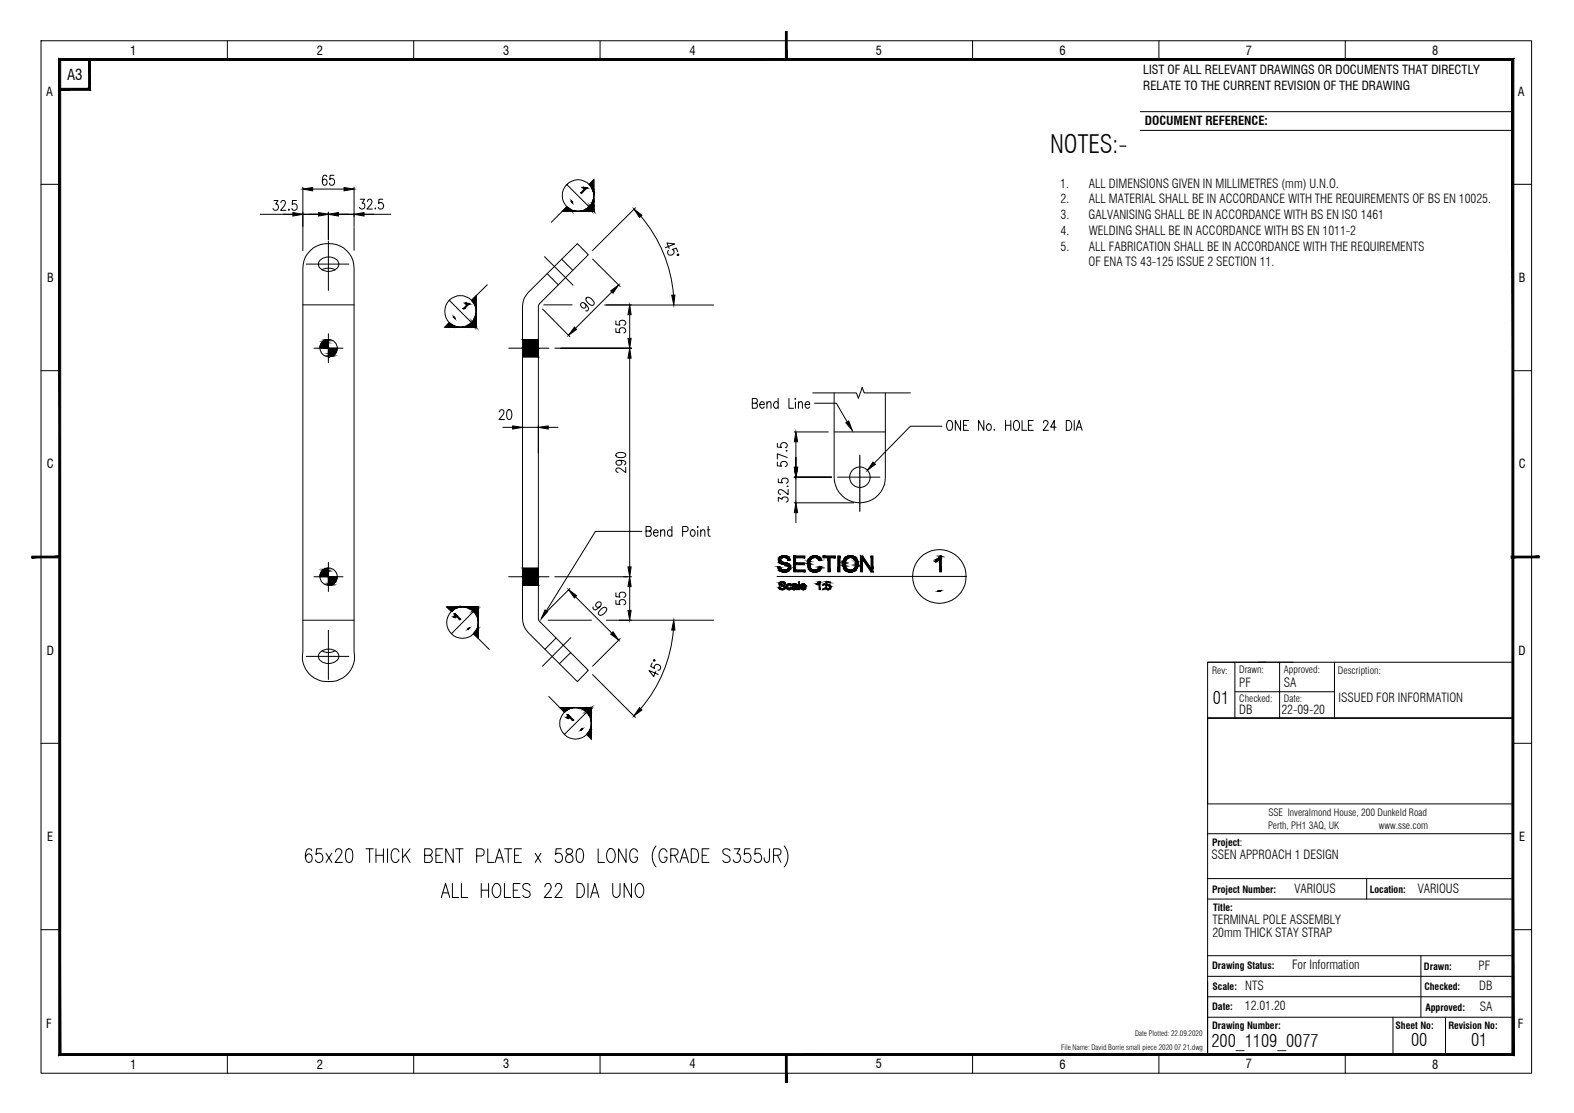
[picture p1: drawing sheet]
<svg xmlns="http://www.w3.org/2000/svg" width="420mm" height="297mm" viewBox="0 0 420 297" stroke-linecap="round" stroke-linejoin="round" font-family="sans-serif">
<defs><g id="words">
<text font-size="6.7" x="280.3" y="40.9">NOTES:-</text>
<g font-size="4.7">
<text x="323.8" y="187.9">01</text>
<text x="323.4" y="279.4">200_1109_0077</text>
<text x="376.7" y="279.2">00</text>
<text x="392.7" y="279.2">01</text>
</g>
<text font-size="4" x="17.9" y="21.3">A3</text>
<g font-size="3.3">
<text x="34.7" y="14.6">1</text>
<text x="84.6" y="14.6">2</text>
<text x="134.3" y="14.6">3</text>
<text x="184.1" y="14.6">4</text>
<text x="233.8" y="14.6">5</text>
<text x="282.9" y="14.6">6</text>
<text x="332.6" y="14.6">7</text>
<text x="382.3" y="14.6">8</text>
<text x="305.2" y="19.8">LIST OF ALL RELEVANT DRAWINGS OR DOCUMENTS THAT DIRECTLY</text>
<text x="305.2" y="24">RELATE TO THE CURRENT REVISION OF THE DRAWING</text>
<text x="12.3" y="25.6">A</text>
<text x="405.2" y="25.6">A</text>
<text x="305.6" y="33.5">DOCUMENT REFERENCE:</text>
<text x="283" y="50.1">1.</text>
<text x="290.7" y="50.1">ALL DIMENSIONS GIVEN IN MILLIMETRES (mm) U.N.O.</text>
<text x="283.1" y="54.3">2.</text>
<text x="283.1" y="58.5">3.</text>
<text x="290.6" y="58.5">GALVANISING SHALL BE IN ACCORDANCE WITH BS EN ISO 1461</text>
<text x="290.7" y="54.3">ALL MATERIAL SHALL BE IN ACCORDANCE WITH THE REQUIREMENTS OF BS EN 10025.</text>
<text x="283.1" y="62.7">4.</text>
<text x="290.6" y="62.7">WELDING SHALL BE IN ACCORDANCE WITH BS EN 1011-2</text>
<text x="283.1" y="66.9">5.</text>
<text x="290.6" y="71.1">OF ENA TS 43-125 ISSUE 2 SECTION 11.</text>
<text x="290.7" y="66.9">ALL FABRICATION SHALL BE IN ACCORDANCE WITH THE REQUIREMENTS</text>
<text x="12.6" y="75.3">B</text>
<text x="405.4" y="75.3">B</text>
<text x="12.5" y="125">C</text>
<text x="405.4" y="125">C</text>
<text x="12.5" y="174.8">D</text>
<text x="405.4" y="174.8">D</text>
<text x="330.8" y="183.5">PF</text>
<text x="342.7" y="183.4">SA</text>
<text x="330.8" y="190.6">DB</text>
<text x="342" y="190.6">22-09-20</text>
<text x="357.3" y="187.4">ISSUED FOR INFORMATION</text>
<text x="12.6" y="224.5">E</text>
<text x="405.5" y="224.5">E</text>
<text x="323.4" y="229.2">SSEN APPROACH 1 DESIGN</text>
<text x="345.6" y="238.3">VARIOUS</text>
<text x="378.4" y="238.3">VARIOUS</text>
<text x="323.6" y="246.7">TERMINAL POLE ASSEMBLY</text>
<text x="323.6" y="250">20mm THICK STAY STRAP</text>
<text x="344.9" y="258.7">For Information</text>
<text x="394.7" y="258.8">PF</text>
<text x="332.3" y="269.7">12.01.20</text>
<text x="332.4" y="264.2">NTS</text>
<text x="394.8" y="264.3">DB</text>
<text x="395" y="269.7">SA</text>
<text x="12.3" y="274.2">F</text>
<text x="405.2" y="274.2">F</text>
<text x="34.7" y="285.2">1</text>
<text x="84.6" y="285.2">2</text>
<text x="134.3" y="285.2">3</text>
<text x="184.1" y="285.2">4</text>
<text x="233.8" y="285.2">5</text>
<text x="282.9" y="285.2">6</text>
<text x="332.6" y="285.2">7</text>
<text x="382.3" y="285.2">8</text>
</g>
<g font-size="2.7">
<text x="323.6" y="180">Rev:</text>
<text x="330.8" y="179.6">Drawn:</text>
<text x="342.7" y="179.6">Approved:</text>
<text x="357.2" y="180">Description:</text>
<text x="330.8" y="187.5">Checked:</text>
<text x="342.7" y="187.5">Date:</text>
<text x="338.5" y="221.1">Perth, PH1 3AQ, UK</text>
<text x="338.6" y="217.8">SSE Inveralmond House, 200 Dunkeld Road</text>
<text x="368.1" y="221.1">www.sse.com</text>
</g>
<g font-size="2.6">
<text x="323.5" y="225.8">Project:</text>
<text x="323.5" y="238.3">Project Number:</text>
<text x="365.6" y="238.3">Location:</text>
<text x="323.8" y="243.1">Title:</text>
<text x="323.5" y="258.7">Drawing Status:</text>
<text x="380.1" y="258.8">Drawn:</text>
<text x="323.5" y="269.6">Date:</text>
<text x="323.7" y="264.2">Scale:</text>
<text x="380.2" y="264.3">Checked:</text>
<text x="380.5" y="269.7">Approved:</text>
<text x="323.5" y="274.5">Drawing Number:</text>
<text x="372.5" y="274.5">Sheet No:</text>
<text x="386.6" y="274.5">Revision No:</text>
</g>
<g font-size="2">
<text x="283.2" y="280.1">File Name: David Borrie small piece 2020 07 21.dwg</text>
<text x="303" y="276.6">Date Plotted: 22.09.2020</text>
</g>
</g></defs>
<!-- layer: Border -->
<g fill="none" stroke="#000" stroke-width=".27">
<path d="M304.4 29.8h99.4M304.4 34.8h99.4M322.4 176.7h81.4M345.2 176.7h-22.8v14.9h81.4h-81.4v89.8h81.4M356.2 176.7v14.9M403.8 213.5v18.1M322.4 222.5h81.4M322.4 234.5h81.4M322.4 239.9h81.4M364.8 234.5v5.4M322.4 255.1h81.4M379.3 255.1v16.4"/>
<path d="M322.4 260.6h81.4M322.4 266h81.4M322.4 271.5h81.4M371.8 271.5v9.9M385.9 271.5v9.9"/>
</g>
<!-- layer: Border Grid -->
<g fill="none" stroke="#000" stroke-width=".27">
<path d="M11 10.9h397.8v275.5h-397.8zM60.7 10.9v5M110.4 10.9v5M160.2 10.9v5M259.6 10.9v5M309.4 10.9v5M359.1 10.9v5M11 49.2h4.9M403.8 49.2h5M11 98.9h4.9M403.8 98.9h5M11 198.4h4.9"/>
<path d="M403.8 198.4h5M11 248.1h4.9M403.8 248.1h5M60.7 281.4v5M110.4 281.4v5M160.2 281.4v5M259.6 281.4v5M309.4 281.4v5M359.1 281.4v5"/>
</g>
<!-- layer: Border -->
<g fill="#000" stroke="#000" stroke-width=".27">
<path d="M15.7 15.6l.5 .5 387.9-.5zM16.2 16.1l387.9-.5-.5 .5zM404.1 15.6l-.5 .5 .5 265.6zM403.6 16.1l.5 265.6-.5-.5zM15.7 281.7h388.4l-.5-.5zM16.2 281.2h387.4l-387.9 .5zM15.7 15.6v266.1l.5-.5zM15.7 15.6l.5 .5v265.1z"/>
<path d="M15.9 23.6v.5l7.8-.5zM15.9 24.1l7.8-.5 .5 .5zM23.7 15.9v7.7l.5 .5zM23.7 15.9h.5v8.2z"/>
</g>
<!-- layer: 0 -->
<g fill="#000" stroke="#000" stroke-width=".27">
<path d="M209.7 8.4v7.5h.4zM209.7 8.4h.4v7.5z"/>
<path d="M8.5 148.9h7.4v-.5zM8.5 148.4h7.4l-7.4 .5z"/>
<path d="M403.4 148.9h7.5v-.5zM403.4 148.4h7.5l-7.5 .5z"/>
<path d="M209.7 281.4v7.5h.4zM209.7 281.4h.4v7.5z"/>
</g>
<path d="M329.6 176.7v14.9M335.9 176.7h2M341.6 176.7v14.9M403.8 176.7v14.9M322.4 191.6h81.4v22.9h-81.4zM329.6 184.6h26.6" fill="none" stroke="#000" stroke-width=".27"/>
<!-- layer: PDF38_Solid Fills -->
<g fill="#000" stroke="#000" stroke-width=".27">
<path d="M78.2 56.7l2.6 .5-2.6 .5zM80.8 50.5l2.7-.5v.9zM85 56.7l2.7 .5-2.7 .5zM87.7 57.2l2.6-.5v1zM91.8 50l2.7 .5-2.7 .4zM94.5 57.2l2.7-.5v1zM151.8 55.6l.8 .8zM153.6 56.3l.7 .1zM155.1 56.4l.6-.2 .3 .2zM156.2 50.3h.4l-1.2 1.1zM158.3 50.9l.2 .2v.5zM158.5 48v2.5l-1.2-1.3z"/>
<path d="M158.5 52.2v.8zM169.2 55.8l2.2 1.6-.7 .6zM127.1 78.9v2.5l-1.2-1.3zM163 77.6l2.1-1.5-1.5 2.1zM179.3 78.8l.9-.1-.3 2.7zM87.3 90.7l.4-.1zM87.7 95.1h.8zM120.6 86.6l.7 .7zM122.1 87.2l.8 .1zM123.7 87.3l.7-.2 .2 .2zM124.8 81.2h.4l-1.2 1.1zM126.8 81.5l.3 .3v.5z"/>
<path d="M127.1 83.1v.8zM153.4 87.3l.5 .6-2.1 1.6zM168.1 92.9l.4 2.7h-.9zM167.6 90.3h.9l-.4 2.6zM168.1 81.4l.4 2.6h-.9zM136.8 113.7l2.7 .3-2.7 .5zM143.7 114l2.6-.3v.8zM212.5 115.3l.4 2.6h-.9zM225.8 112.8l.8-.4 .9 2.5zM212.5 134.2l.4 2.6h-.9zM233 123.3l.7 .6-2.2 1.6zM87.3 151.7l.4-.1z"/>
<path d="M151.8 157.4l2.1 1.6-.5 .6zM167.6 151.3h.9l-.4 2.6zM168.1 153.9l.4 2.6h-.9zM207.7 151.3l.5-.1zM208 156.7l.2-.1zM209.3 155.7l.3 .2zM210.3 149.5l.6 .1zM211 156.3h.3zM211.1 156.8h.2zM211.7 156.5l.8 .1zM214.8 156.9h.3zM217.5 152.2h1.3z"/>
<path d="M218.3 155.7h.3zM218.6 149.5h.6zM218.8 151.1l.5 .2h-.6zM217.5 148.8h1.3zM220.4 156.8h.2zM221 156.2h.6zM225.7 148.8h1.3zM250 149.3h.8zM119.2 162h2.5l-1.2 1.2zM121.3 164.7l.1 .1zM121.3 164.7h.2zM121.4 164.3l-.1 .2z"/>
<path d="M121.4 163.7l.2 .2h-.3zM121.4 164.4l.2-.1zM121.4 164.3h.2zM121.6 164.3h.3l1 .9zM122.2 162.2l.2-.2h.4zM123.5 162h.7zM126.9 168.6l.8-.8zM127.4 164.7l.3-.2v.9zM127.7 166.1l-.1 .7zM145.5 162.8l.7 .4-1.7 2zM163 169.2l.6-.6 1.5 2.2zM167.6 162.9h.9l-.4 2.6z"/>
<path d="M179.9 165.5l.3 2.6h-.9zM149.4 188.8h2.5l-1.2 1.3zM151.5 191.6h.1zM151.6 190.6l.1 .2h-.2zM151.5 191.3l.2-.1zM151.5 191.2h.2zM151.7 191.2h.4l.9 1zM152 189.1l.3-.3h.6zM153.6 188.8h.8zM157.1 195.4l.7-.7zM157.6 191.6l.2-.3v.9zM157.8 193v.9z"/>
<path d="M170.7 188.8l.7 .7-2.2 1.6z"/>
<path d="M151.3 55.2l1.3 1.2zM151.3 55.2l1.3 1.2h-2.5z"/>
<path d="M152.4 53.7l.4 .4-.3-.5zM152.5 53.6l.4 .4-.1 .1z"/>
<path d="M152.4 56l.2 .4h.3zM151.8 55.6l.8 .8z"/>
<path d="M153 56.2l-.1 .2h.3zM152.4 56l.6 .2-.1 .2z"/>
<path d="M153.2 56.4h.5zM153 56.2l.6 .1z"/>
<path d="M155.1 56.3l.6-.1zM154.3 56.4h.8z"/>
<path d="M155.8 50h.1zM155.8 50h.1z"/>
<path d="M155.8 50l.3 .2zM155.6 50.2h.5z"/>
<path d="M156 50l.1 .1zM156 50l.1 .1z"/>
<path d="M155.7 50.2h.4zM155.7 50.2h.4z"/>
<path d="M155.8 50.2h.4zM155.8 50.2h.4z"/>
<path d="M156 50.2l.2 .1zM156 50.2l.2 .1z"/>
<path d="M156.2 50.3l-1.1 1.1h.3zM155.1 51.4h.3l-.2 .2z"/>
<path d="M156 50.1l.7 .1zM156 50.1l.7 .1z"/>
<path d="M156.1 50.2h.6zM156.1 50.2l.5 .1z"/>
<path d="M156.4 55.8l-.4 .6h1zM155.7 56.2l.7-.4-.4 .6z"/>
<path d="M157 55.4v1h1zM156.4 55.8l.6-.4v1z"/>
<path d="M158.3 50.9l.2 .7zM158.5 51.5v.7z"/>
<path d="M157.3 49.2l1.2 1.3zM157.3 49.2l1.2 1.3z"/>
<path d="M157.7 49.7l.8 1.1v-.3zM157.7 49.7l.8 1.1z"/>
<path d="M158 50.3l.5 .8v-.3zM158 50.3l.5 .8z"/>
<path d="M158.4 52.9l.1 1zM158.4 52.9l.1 1-.3-.3z"/>
<path d="M158.2 53.6l.3 1.3v-1zM158.2 53.6l.3 1.3-.6-.6z"/>
<path d="M157.9 54.3l.6 1.6v-1zM157.9 54.3l.6 1.6-.9-1z"/>
<path d="M157.6 54.9l.9 1.5v-.5zM157.3 55.2l.3-.3 .9 1.5z"/>
<path d="M157.3 55.2l.7 1.2h.5zM157.3 55.2l.7 1.2-1-1z"/>
<path d="M87.3 90.7l.4 .1zM86.9 90.8h.8z"/>
<path d="M86.9 90.8l.8 .1v-.1zM86.5 90.9l.4-.1 .8 .1z"/>
<path d="M86.5 90.9l1.2 .2v-.2zM86.2 91.1l.3-.2 1.2 .2z"/>
<path d="M86.2 91.1l1.5 .4v-.4zM86.2 91.1l1.5 .4h-1.8z"/>
<path d="M85.9 91.5l1.8 .3v-.3zM85.9 91.5l1.8 .3h-2z"/>
<path d="M85.7 91.8l2 .4v-.4zM85.7 91.8l2 .4h-2.2z"/>
<path d="M85.5 92.2l2.2 .3v-.3zM85.5 92.2l2.2 .3h-2.3z"/>
<path d="M85.4 92.5l2.3 .4v-.4zM85.4 92.5l2.3 .4h-2.3z"/>
<path d="M87.7 95.1l.4 .1zM87.7 95.2h.4z"/>
<path d="M87.7 95l.8 .1 .3-.1zM87.7 95l.8 .1h-.8z"/>
<path d="M87.7 94.7l1.1 .3 .3-.3zM87.7 94.7l1.1 .3h-1.1z"/>
<path d="M87.7 94.4l1.4 .3 .4-.3zM87.7 94.4l1.4 .3h-1.4z"/>
<path d="M87.7 94.1l1.8 .3 .2-.3zM87.7 94.1l1.8 .3h-1.8z"/>
<path d="M87.7 93.7l2 .4 .2-.4zM87.7 93.7l2 .4h-2z"/>
<path d="M87.7 93.3l2.2 .4v-.4zM87.7 93.3l2.2 .4h-2.2z"/>
<path d="M87.7 92.9l2.2 .4 .1-.4zM87.7 92.9l2.2 .4h-2.2z"/>
<path d="M119.9 86.1l1.2 1.2zM119.9 86.1l1.2 1.2h-2.4z"/>
<path d="M121.1 84.5l-.1 .1 .4 .4zM121.1 84.5l.4 .4-.1 .1z"/>
<path d="M121.3 87v.3h.3zM120.6 86.6l.7 .4v.3z"/>
<path d="M121.6 87.3h.6zM121.3 87l.8 .2-.5 .1z"/>
<path d="M123.6 87.2l.8-.1zM122.9 87.3h.8z"/>
<path d="M124.4 80.9h.1zM124.4 80.9h.1z"/>
<path d="M124.4 80.9l.3 .2zM124.2 81.1h.5z"/>
<path d="M124.6 80.9l.1 .1zM124.6 80.9l.1 .1z"/>
<path d="M124.3 81.1h.4zM124.3 81.1h.4z"/>
<path d="M124.4 81.1l.4 .1zM124.4 81.1l.4 .1z"/>
<path d="M124.6 81.2h.2zM124.6 81.2h.2z"/>
<path d="M123.6 82.3h.4l.8-1.1zM123.6 82.3h.4l-.2 .2z"/>
<path d="M124.6 81l.7 .1zM124.6 81l.7 .1z"/>
<path d="M124.7 81.1h.6zM124.7 81.1l.5 .1z"/>
<path d="M125 86.7l-.4 .6h.9zM124.4 87.1l.6-.4-.4 .6z"/>
<path d="M125.6 86.3l-.1 1h1.1zM125 86.7l.6-.4-.1 1z"/>
<path d="M126.8 81.5l.3 .8zM127 82.3l.1 .8z"/>
<path d="M125.9 80.1l1.2 1.3zM125.9 80.1l1.2 1.3z"/>
<path d="M126.4 80.8l.7 1v-.4zM126.4 80.8l.7 1z"/>
<path d="M127 83.8l.1 1zM127 83.8l.1 1-.2-.3z"/>
<path d="M126.9 84.5l.2 1.3v-1zM126.9 84.5l.2 1.3-.5-.6z"/>
<path d="M126.6 85.2l.5 1.6v-1zM126.6 85.2l.5 1.6-1-1z"/>
<path d="M126.1 85.8l1 1.5v-.5zM126.1 85.8l1 1.5-1.2-1.2z"/>
<path d="M125.9 86.1l.7 1.2h.5zM125.6 86.3l.3-.2 .7 1.2z"/>
<path d="M139.5 90.6l4.2 2.3v-2.3zM139.5 90.6l4.2 2.3h-4.2z"/>
<path d="M139.5 92.9l4.2 2.4v-2.4zM139.5 92.9l4.2 2.4h-4.2z"/>
<path d="M212 124.7h.9l-.4 2.6zM212 124.7h.9l-.4 2.6z"/>
<path d="M87.3 151.7l.4 .1zM86.9 151.8h.8z"/>
<path d="M86.9 151.8l.8 .1zM86.5 151.9h1.2z"/>
<path d="M86.5 151.9l1.2 .3v-.3zM86.2 152.2l.3-.3 1.2 .3z"/>
<path d="M86.2 152.2l1.5 .3v-.3zM85.9 152.5l.3-.3 1.5 .3z"/>
<path d="M85.9 152.5l1.8 .3v-.3zM85.9 152.5l1.8 .3h-2z"/>
<path d="M85.7 152.8l2 .4v-.4zM85.7 152.8l2 .4h-2.2z"/>
<path d="M85.5 153.2l2.2 .3v-.3zM85.5 153.2l2.2 .3h-2.3z"/>
<path d="M85.4 153.5l2.3 .4v-.4zM85.4 153.5l2.3 .4h-2.3z"/>
<path d="M87.7 156.1h.8zM87.7 156.1l.4 .2z"/>
<path d="M87.7 156l.8 .1 .3-.1zM87.7 156l.8 .1h-.8z"/>
<path d="M87.7 155.7l1.1 .3 .3-.3zM87.7 155.7l1.1 .3h-1.1z"/>
<path d="M87.7 155.4l1.4 .3 .4-.3zM87.7 155.4l1.4 .3h-1.4z"/>
<path d="M87.7 155.1l1.8 .3 .2-.3zM87.7 155.1l1.8 .3h-1.8z"/>
<path d="M87.7 154.7l2 .4 .2-.4zM87.7 154.7l2 .4h-2z"/>
<path d="M87.7 154.3l2.2 .4v-.4zM87.7 154.3l2.2 .4h-2.2z"/>
<path d="M87.7 153.9l2.2 .4 .1-.4zM87.7 153.9l2.2 .4h-2.2z"/>
<path d="M139.5 151.6l4.2 2.3v-2.3zM139.5 151.6l4.2 2.3h-4.2z"/>
<path d="M139.5 153.9l4.2 2.4v-2.4zM139.5 153.9l4.2 2.4h-4.2z"/>
<path d="M207.7 151.3h.5zM207.7 151.3h.5z"/>
<path d="M207.7 151.3l.5 .1zM207.7 151.3l.5 .1z"/>
<path d="M207.7 151.4l.6 .1zM207.7 151.4l.6 .1z"/>
<path d="M208 156.7l.2 .1zM208 156.7l.2 .1z"/>
<path d="M208 156.8h.2zM208 156.8h.2z"/>
<path d="M208 156.8h.3zM208 156.8h.3z"/>
<path d="M207.7 151.5l.6 .1zM207.7 151.5l.6 .1z"/>
<path d="M207.7 151.6l.7 .1zM207.7 151.6l.7 .1z"/>
<path d="M208 156.8l.3 .1zM208 156.8l.3 .1z"/>
<path d="M208 156.9h.4zM208 156.9h.4z"/>
<path d="M207.8 151.7h.6zM207.8 151.7h.6z"/>
<path d="M208 156.9l.4 .1zM208 156.9l.4 .1z"/>
<path d="M208.1 155.7l.3 .2v-.2zM208.1 155.7l.3 .2h-.3z"/>
<path d="M208.1 155.9l.3 .1zM208.1 155.9l.3 .1z"/>
<path d="M207.8 151.7l.6 .1zM207.8 151.7l.6 .1z"/>
<path d="M207.8 149.3l.6 .3v-.3zM207.8 149.3l.6 .3h-.6z"/>
<path d="M207.8 149.6h.6zM207.8 149.6h.6z"/>
<path d="M208 157h.4zM208 157h.4z"/>
<path d="M208.1 157l.3 .1zM208.1 157l.3 .1z"/>
<path d="M208.1 155.6h.3zM208.1 155.6h.3z"/>
<path d="M208.1 155.6h.3zM208.1 155.6l.3 .1z"/>
<path d="M208.1 156h.3zM208.1 156h.3z"/>
<path d="M207.8 151.8l.7 .1zM207.8 151.8l.7 .1z"/>
<path d="M207.9 149.2h.5zM207.9 149.2l.5 .1z"/>
<path d="M207.8 149.6l.6 .1zM207.8 149.6l.6 .1z"/>
<path d="M207.8 149.7h.7zM207.8 149.7h.7z"/>
<path d="M208.1 156h.4zM208.1 156h.4z"/>
<path d="M207.9 149.1h.6zM207.9 149.1l.5 .1z"/>
<path d="M207.9 149.7l.6 .1zM207.9 149.7l.6 .1z"/>
<path d="M208.1 155.5h.4zM208.1 155.5l.3 .1z"/>
<path d="M207.8 151.9h.8zM207.8 151.9h.8z"/>
<path d="M207.9 149.1h.6zM207.9 149.1h.6z"/>
<path d="M207.9 149.8l.7 .1zM207.9 149.8l.7 .1z"/>
<path d="M208.1 157.1h.5zM208.1 157.1h.5z"/>
<path d="M207.9 149.1h.7zM207.9 149.1h.6z"/>
<path d="M207.9 149.9h.7zM207.9 149.9h.7z"/>
<path d="M208.1 155.5h.5zM208.1 155.5h.4z"/>
<path d="M208.1 156l.5 .1zM208.1 156l.5 .1z"/>
<path d="M207.8 151.9l.9 .1zM207.8 151.9l.9 .1z"/>
<path d="M208 149h.6zM208 149l.6 .1z"/>
<path d="M208.1 157.1h.5zM208.1 157.1h.5z"/>
<path d="M208 149h.6zM208 149h.6z"/>
<path d="M207.9 149.9h.8zM207.9 149.9h.8z"/>
<path d="M207.9 152l.9 .1zM207.9 152l.9 .1z"/>
<path d="M208.1 156.1h.7zM208.1 156.1h.7z"/>
<path d="M208 148.9h.7zM208 148.9l.6 .1z"/>
<path d="M207.9 149.9l.9 .1zM207.9 149.9l.9 .1z"/>
<path d="M208.1 148.8h.7zM208.1 148.8l.6 .1z"/>
<path d="M208 150h.9zM208 150h.9z"/>
<path d="M208.2 155.4h.6zM208.2 155.4l.5 .1z"/>
<path d="M208.1 156.1l.8 .1zM208.1 156.1l.8 .1z"/>
<path d="M207.9 152.1h1.1zM207.9 152.1h1.1z"/>
<path d="M208 150l1.1 .1zM208 150l1.1 .1z"/>
<path d="M208 152.1h1.1zM208 152.1h1.1z"/>
<path d="M208.1 148.8h.9zM208.1 148.8h.8z"/>
<path d="M208.6 155.2l.5 .1zM208.6 155.2l.5 .1z"/>
<path d="M208.2 156.2h.9zM208.2 156.2h.9z"/>
<path d="M208.6 157.4h.4zM208.6 157.4h.4z"/>
<path d="M208 150.1h1.2zM208 150.1h1.2z"/>
<path d="M208.5 155.3h.7zM208.5 155.3h.7z"/>
<path d="M208.2 156.2l1.1 .1zM208.2 156.2l1.1 .1z"/>
<path d="M208.4 157.3h.8zM208.4 157.3l.8 .1z"/>
<path d="M208.4 155.3l.9 .1zM208.3 155.4h1z"/>
<path d="M209.3 155.7l.3 .2zM209.3 155.9h.3z"/>
<path d="M208.3 155.4h1.1zM208.2 155.4h1.2z"/>
<path d="M208.4 156.3h1zM208.4 156.3h1z"/>
<path d="M208.1 150.1l1.4 .1zM208.1 150.1l1.4 .1z"/>
<path d="M208.4 157.3h1zM208.4 157.3h.9z"/>
<path d="M208.2 155.4h1.3zM208.2 155.4h1.3z"/>
<path d="M208.5 156.3h1zM208.5 156.3h1z"/>
<path d="M208.2 157.2h1.2zM208.2 157.2l1.2 .1z"/>
<path d="M208.9 155.4l.6 .1zM208.9 155.4l.6 .1z"/>
<path d="M208.6 156.3l.9 .1zM208.6 156.3l.9 .1z"/>
<path d="M209 155.5h.5zM209 155.5h.5z"/>
<path d="M209.2 155.5l.3 .1zM209.2 155.5l.3 .1z"/>
<path d="M209.2 155.6h.3zM209.2 155.6h.3z"/>
<path d="M208.8 156.4h.7zM208.8 156.4h.7z"/>
<path d="M208.2 157.2h1.3zM208.2 157.2h1.3z"/>
<path d="M208.1 150.2h1.6zM208.1 150.2h1.6z"/>
<path d="M209.2 155.6l.3 .1zM209.2 155.6l.3 .1z"/>
<path d="M209.3 155.7h.3zM209.3 155.7h.3z"/>
<path d="M208.9 156.4l.7 .1zM208.9 156.4l.7 .1z"/>
<path d="M209.1 157.1h.4zM209.1 157.1h.4z"/>
<path d="M208.1 157.1h1.4zM208.1 157.1l1.4 .1z"/>
<path d="M209.3 155.7h.3zM209.3 155.7h.3z"/>
<path d="M209.1 156.5h.5zM209.1 156.5h.5z"/>
<path d="M209.2 156.5h.4zM209.2 156.5h.4z"/>
<path d="M209.3 157.1h.3zM209.2 157.1h.3z"/>
<path d="M209.3 156.5l.3 .1zM209.3 156.5l.3 .1z"/>
<path d="M209.3 156.6l.3 .1zM209.3 156.6l.3 .1z"/>
<path d="M209.4 156.7l.3 .1zM209.4 156.7l.3 .1z"/>
<path d="M209.4 156.9h.2zM209.4 156.9h.2z"/>
<path d="M209.4 156.9l.2 .1zM209.4 156.9l.2 .1z"/>
<path d="M209.3 157h.3zM209.3 157h.3z"/>
<path d="M209.3 157h.3zM209.3 157l.3 .1z"/>
<path d="M208.9 148.3l.9 .1zM208.9 148.4h.9z"/>
<path d="M208.1 150.2h1.7zM208.1 150.2h1.7z"/>
<path d="M209.4 156.8h.3zM209.4 156.8h.3z"/>
<path d="M209.4 156.8h.3zM209.4 156.8h.3z"/>
<path d="M209.4 156.8h.3zM209.4 156.8l.2 .1z"/>
<path d="M209.2 152.7h.5zM209.2 152.7h.4z"/>
<path d="M208.7 148.4h1.3zM208.6 148.4h1.4z"/>
<path d="M208.1 150.2l1.9 .1zM208.1 150.2l1.9 .1z"/>
<path d="M208.8 152.6h1.1zM208.8 152.6l1 .1z"/>
<path d="M208.6 148.4l1.5 .1zM208.5 148.5h1.6z"/>
<path d="M208.2 150.3h1.9zM208.2 150.3h1.9z"/>
<path d="M208.5 148.5h1.8zM208.4 148.5h1.9z"/>
<path d="M208.6 152.6h1.6zM208.6 152.6h1.5z"/>
<path d="M208.3 150.3l2 .1zM208.3 150.3l2 .1z"/>
<path d="M208.4 148.5l1.9 .1zM208.4 148.5l1.9 .1z"/>
<path d="M208.6 152.5h1.7zM208.6 152.5l1.6 .1z"/>
<path d="M210 156.3l.3 .3v-.3zM210 156.3l.3 .3h-.3z"/>
<path d="M210 156.6l.3 .3v-.3zM210 156.6l.3 .3h-.3z"/>
<path d="M210 156.9h.3zM210 156.9h.3z"/>
<path d="M208.4 150.4h1.9zM208.4 150.4h1.9z"/>
<path d="M210 156.3h.3zM210 156.3h.3z"/>
<path d="M210 156.3h.3zM210 156.3h.3z"/>
<path d="M210 156.9l.3 .1zM210 156.9l.3 .1z"/>
<path d="M210 157h.3zM210 157h.3z"/>
<path d="M210 157l.3 .1zM210 157l.3 .1z"/>
<path d="M210.3 149.5l.6 .1zM210.3 149.6h.6z"/>
<path d="M208.4 148.6h2zM208.2 148.6h2.2z"/>
<path d="M208.4 150.4l2 .1zM208.4 150.4l2 .1z"/>
<path d="M208.4 152.5h1.9zM208.4 152.5h1.9z"/>
<path d="M210 156.2h.3zM210 156.2h.3z"/>
<path d="M210 156.2h.3zM210 156.2l.3 .1z"/>
<path d="M210.1 157.1h.3zM210.1 157.1h.3z"/>
<path d="M210.1 156.1l.3 .1zM210.1 156.1l.3 .1z"/>
<path d="M210.1 157.1h.3zM210.1 157.1h.3z"/>
<path d="M208.2 148.6l2.3 .1zM208.1 148.7h2.4z"/>
<path d="M208.6 150.5h1.9zM208.6 150.5h1.9z"/>
<path d="M208.4 152.4h2zM208.4 152.4l1.9 .1z"/>
<path d="M210.1 156.1h.3zM210.1 156.1h.3z"/>
<path d="M210.1 157.1l.4 .1zM210.1 157.1l.4 .1z"/>
<path d="M208.1 148.7l2.5 .1zM208.1 148.7l2.5 .1z"/>
<path d="M208.7 150.5h1.9zM208.7 150.5h1.9z"/>
<path d="M208.3 152.4h2.2zM208.3 152.4h2.1z"/>
<path d="M210.1 156h.4zM210.1 156l.3 .1z"/>
<path d="M208.8 150.5l1.8 .1zM208.8 150.5l1.8 .1z"/>
<path d="M208.2 152.3h2.4zM208.2 152.3l2.3 .1z"/>
<path d="M209.6 148.8h1zM209.6 148.8h1z"/>
<path d="M208.9 150.6h1.8zM208.9 150.6h1.8z"/>
<path d="M208.1 152.3h2.5zM208.1 152.3h2.5z"/>
<path d="M209.8 148.8l.8 .1zM209.8 148.8l.8 .1z"/>
<path d="M208.1 152.2h2.5zM208.1 152.2l2.5 .1z"/>
<path d="M209.9 148.9l.8 .1zM209.9 148.9l.8 .1z"/>
<path d="M209.2 150.6l1.5 .1zM209.2 150.6l1.5 .1z"/>
<path d="M208.1 152.2h2.6zM208.1 152.2h2.5z"/>
<path d="M210 149h.7zM210 149h.7z"/>
<path d="M210.1 149l.7 .1zM210.1 149l.7 .1z"/>
<path d="M209.4 150.7h1.4zM209.4 150.7h1.4z"/>
<path d="M208 152.1h2.7zM208 152.1l2.7 .1z"/>
<path d="M210.2 149.1h.6zM210.2 149.1h.6z"/>
<path d="M210.2 149.1l.6 .1zM210.2 149.1l.6 .1z"/>
<path d="M209.5 150.7l1.3 .1zM209.5 150.7l1.3 .1z"/>
<path d="M209.9 152.1h.9zM209.8 152.1h.9z"/>
<path d="M210.2 149.2h.6zM210.2 149.2h.6z"/>
<path d="M210.2 149.2l.6 .1zM210.2 149.2l.6 .1z"/>
<path d="M209.7 150.8h1.1zM209.7 150.8h1.1z"/>
<path d="M209.8 150.8l1.1 .1zM209.8 150.8l1.1 .1z"/>
<path d="M210.1 152l.7 .1zM210 152.1h.8z"/>
<path d="M210 152.1h.8zM209.9 152.1h.9z"/>
<path d="M210.5 157.4h.3zM210.5 157.4h.3z"/>
<path d="M210.5 155.8l.4 .1zM210.5 155.8l.4 .1z"/>
<path d="M210.3 149.3l.6 .1zM210.3 149.3l.6 .1z"/>
<path d="M210.3 149.4h.6zM210.3 149.4h.6z"/>
<path d="M210.3 149.4l.6 .1zM210.3 149.4l.6 .1z"/>
<path d="M210 150.9h.9zM210 150.9h.9z"/>
<path d="M210.3 151.9l.6 .1zM210.3 151.9l.6 .1z"/>
<path d="M210.2 152h.7zM210.1 152h.7z"/>
<path d="M210.1 150.9l.8 .1zM210.1 150.9l.8 .1z"/>
<path d="M210.2 151h.8zM210.2 151h.8z"/>
<path d="M210.3 151.8h.6zM210.3 151.8h.6z"/>
<path d="M210.3 151.8h.6zM210.3 151.8l.6 .1z"/>
<path d="M210.3 157.3h.6zM210.3 157.3l.6 .1z"/>
<path d="M210.3 151h.7zM210.3 151h.7z"/>
<path d="M210.3 151l.7 .1zM210.3 151l.7 .1z"/>
<path d="M210.4 151.1l.6 .1zM210.4 151.1l.6 .1z"/>
<path d="M210.4 151.7l.6 .1zM210.4 151.7l.6 .1z"/>
<path d="M210.4 151.8h.6zM210.4 151.8h.5z"/>
<path d="M210.3 155.9h.7zM210.3 155.9h.7z"/>
<path d="M210.4 151.2l.6 .1zM210.4 151.2l.6 .1z"/>
<path d="M210.5 151.3l.5 .3v-.3zM210.5 151.3l.5 .3h-.5z"/>
<path d="M210.5 151.6h.5zM210.5 151.6l.5 .1z"/>
<path d="M211 156.3h.3zM211 156.3h.3z"/>
<path d="M210.3 157.3h.8zM210.3 157.3h.7z"/>
<path d="M210.3 155.9l.8 .1zM210.3 155.9l.8 .1z"/>
<path d="M210.2 156h.9zM210.2 156h.9z"/>
<path d="M210.2 157.2h.9zM210.2 157.2l.9 .1z"/>
<path d="M210.2 156h.9zM210.2 156h.9z"/>
<path d="M210.8 157.1l.3 .1zM210.8 157.1l.3 .1z"/>
<path d="M210.2 157.2h.9zM210.2 157.2h.9z"/>
<path d="M210.8 156l.4 .1zM210.8 156l.4 .1z"/>
<path d="M210.9 157.1h.3zM210.9 157.1h.2z"/>
<path d="M210.8 156.1h.4zM210.8 156.1h.4z"/>
<path d="M210.9 156.1l.3 .1zM210.9 156.1l.3 .1z"/>
<path d="M211 157l.2 .1zM211 157l.2 .1z"/>
<path d="M211 157.1h.2zM211 157.1h.2z"/>
<path d="M211 156.2h.2zM211 156.2h.2z"/>
<path d="M211 156.2l.3 .1zM211 156.2l.3 .1z"/>
<path d="M211.1 156.8l.2 .1zM211.1 156.8l.2 .1z"/>
<path d="M211 156.9l.3 .1zM211 156.9l.3 .1z"/>
<path d="M211 157h.3zM211 157h.2z"/>
<path d="M211.4 156.8l.3 .1zM211.4 156.8l.3 .1z"/>
<path d="M211.4 156.9l.3 .1zM211.4 156.9l.3 .1z"/>
<path d="M211.4 157l.3 .1zM211.4 157l.3 .1z"/>
<path d="M211.4 157.1h.4zM211.4 157.1h.4z"/>
<path d="M211.5 156.3h.2zM211.5 156.3h.2z"/>
<path d="M211.4 157.1h.4zM211.4 157.1h.4z"/>
<path d="M211.5 156.2h.3zM211.5 156.2h.3z"/>
<path d="M211.5 156.2h.3zM211.5 156.2l.2 .1z"/>
<path d="M211.4 156.8h.4zM211.4 156.8h.4z"/>
<path d="M211.4 157.1l.5 .1zM211.4 157.1l.5 .1z"/>
<path d="M211.5 156.1h.3zM211.5 156.2h.3z"/>
<path d="M211.5 156.8h.4zM211.5 156.8h.3z"/>
<path d="M211.5 156.1h.4zM211.5 156.1h.3z"/>
<path d="M211.6 156h.3zM211.6 156l.3 .1z"/>
<path d="M211.5 156.7h.5zM211.5 156.7l.4 .1z"/>
<path d="M211.5 157.2h1zM211.5 157.2h1z"/>
<path d="M211.8 157.4h.3zM211.8 157.4h.3z"/>
<path d="M212 157.2h.5zM212 157.2h.5z"/>
<path d="M211.5 156.6h.7zM211.5 156.6l.7 .1z"/>
<path d="M211.7 157.3h.5zM211.7 157.3l.5 .1z"/>
<path d="M211.6 157.3h.7zM211.6 157.3h.7z"/>
<path d="M212 155.8l.4 .1zM211.9 155.9h.5z"/>
<path d="M211.8 148.9l.6 1.3v-1.3zM211.8 148.9l.6 1.3h-.6z"/>
<path d="M211.8 150.7l.6 1.4v-1.4zM211.8 150.7l.6 1.4h-.6z"/>
<path d="M211.6 156.6h.8zM211.6 156.6h.7z"/>
<path d="M211.5 157.2h1zM211.5 157.2l.9 .1z"/>
<path d="M211.8 155.9h.7zM211.8 155.9h.7z"/>
<path d="M211.7 155.9l.9 .1zM211.7 156h.9z"/>
<path d="M211.7 156h1zM211.7 156h1z"/>
<path d="M211.6 156h1.1zM211.6 156h1.1z"/>
<path d="M212.2 156l.5 .1zM212.2 156l.5 .1z"/>
<path d="M212.4 156.1h.4zM212.4 156.1h.4z"/>
<path d="M212.4 156.1l.4 .1zM212.4 156.1l.4 .1z"/>
<path d="M212.4 156.2h.4zM212.4 156.2h.4z"/>
<path d="M212.5 156.2l.3 .1zM212.5 156.2l.3 .1z"/>
<path d="M212.5 156.3l.3 .1zM212.5 156.3l.3 .1z"/>
<path d="M212.5 156.4h.3zM212.4 156.4h.4z"/>
<path d="M212.3 156.4l.5 .1zM212.3 156.4l.5 .1z"/>
<path d="M211.9 156.5h.9zM211.9 156.5h.9z"/>
<path d="M211.8 156.5h1zM211.8 156.5h1z"/>
<path d="M211.7 156.5l1.1 .1zM211.7 156.5l1.1 .1z"/>
<path d="M212.5 156.6l.3 .3v-.3zM212.5 156.6l.3 .3h-.3z"/>
<path d="M212.5 156.9l.3 .1zM212.5 156.9l.3 .1z"/>
<path d="M212.4 157h.4zM212.4 157h.4z"/>
<path d="M212.4 157l.4 .1zM212.4 157l.4 .1z"/>
<path d="M212.4 157.1h.4zM212.4 157.1h.4z"/>
<path d="M212.3 157.1h.5zM212.2 157.1h.6z"/>
<path d="M212.2 157.1l.6 .1zM212.2 157.2h.6z"/>
<path d="M212.5 157.2h.3zM212.5 157.2h.3z"/>
<path d="M212.5 157.2l.3 .1zM212.5 157.2l.3 .1z"/>
<path d="M212.5 157.3h.3zM212.5 157.3h.3z"/>
<path d="M212.5 157.3l.3 .1zM212.5 157.3l.3 .1z"/>
<path d="M213.4 155.3v2.1h-.3zM213.1 155.3v2.1l.3-2.1z"/>
<path d="M213.7 156.6l.3 .2zM213.7 156.6l.3 .2z"/>
<path d="M213.7 156.3l.3 .2zM213.7 156.3l.3 .2z"/>
<path d="M213.7 156.8l.3 .1zM213.7 156.8l.3 .1z"/>
<path d="M213.7 156.9h.3zM213.7 156.9h.3z"/>
<path d="M213.8 156.2l.2 .1zM213.8 156.2l.2 .1z"/>
<path d="M213.8 156.3h.2zM213.8 156.3h.2z"/>
<path d="M213.7 156.3h.3zM213.7 156.3h.3z"/>
<path d="M213.7 156.9l.3 .1zM213.7 156.9l.3 .1z"/>
<path d="M213.8 157h.3zM213.8 157h.3z"/>
<path d="M213.8 156.2h.3zM213.8 156.2h.2z"/>
<path d="M213.8 157l.3 .1zM213.8 157l.3 .1z"/>
<path d="M213.8 156.1h.3zM213.8 156.1l.3 .1z"/>
<path d="M213.8 157.1h.4zM213.8 157.1h.4z"/>
<path d="M213.8 157.1h.4zM213.8 157.1h.4z"/>
<path d="M213.9 156.1h.3zM213.9 156.1h.2z"/>
<path d="M213.9 156h.3zM213.9 156l.3 .1z"/>
<path d="M213.9 157.1l.4 .1zM213.9 157.1l.4 .1z"/>
<path d="M214.2 155.8l.5 .1zM214.2 155.8l.5 .1z"/>
<path d="M214.2 157.4h.4zM214.2 157.4h.4z"/>
<path d="M211.8 150.2l2.9 .5v-.5zM211.8 150.2l2.9 .5h-2.9z"/>
<path d="M214.1 155.9h.6zM214.1 155.9h.6z"/>
<path d="M214.1 157.3h.6zM214.1 157.3l.6 .1z"/>
<path d="M214 155.9l.8 .1zM214 155.9l.8 .1z"/>
<path d="M214 156h.9zM214 156h.9z"/>
<path d="M211.8 148.4l3.1 .5v-.5zM211.8 148.4l3.1 .5h-3.1z"/>
<path d="M213.9 157.2l1 .1zM213.9 157.2l1 .1z"/>
<path d="M214 157.3h.9zM214 157.3h.8z"/>
<path d="M213.9 156h1zM213.9 156h1z"/>
<path d="M214.6 156l.3 .1zM214.6 156l.3 .1z"/>
<path d="M214.7 156.1h.3zM214.7 156.1h.3z"/>
<path d="M211.8 152.1l3.2 .5v-.5zM211.8 152.1l3.2 .5h-3.2z"/>
<path d="M213.9 157.2h1.1zM213.9 157.2h1z"/>
<path d="M214.7 156.1l.3 .1zM214.7 156.1l.3 .1z"/>
<path d="M214.7 157.1h.3zM214.7 157.1h.3z"/>
<path d="M214.7 157.1h.3zM214.7 157.1h.3z"/>
<path d="M214.6 157.1h.4zM214.5 157.2h.5z"/>
<path d="M214.7 156.2h.3zM214.7 156.2h.3z"/>
<path d="M214.7 156.2l.3 .1zM214.7 156.2l.3 .1z"/>
<path d="M214.8 157h.2zM214.8 157h.2z"/>
<path d="M214.8 157h.2zM214.8 157l.2 .1z"/>
<path d="M214.8 156.3h.2zM214.8 156.3h.2z"/>
<path d="M214.8 156.3l.3 .1zM214.8 156.3l.3 .1z"/>
<path d="M214.8 156.9h.3zM214.8 156.9l.2 .1z"/>
<path d="M213.7 156.5h1.4zM213.7 156.5h1.4z"/>
<path d="M213.7 156.5l1.4 .1zM213.7 156.5l1.4 .1z"/>
<path d="M214.8 156.4h.3zM214.8 156.4h.3z"/>
<path d="M214.8 156.4l.3 .1zM214.8 156.4l.3 .1z"/>
<path d="M215.6 150.5l.6 .1zM215.6 150.5l.6 .1z"/>
<path d="M215.6 150l.6 .3v-.3zM215.6 150l.6 .3h-.6z"/>
<path d="M215.6 150.3h.6zM215.6 150.3l.5 .2z"/>
<path d="M215.6 150.6l.6 .4v-.4zM215.6 150.6l.6 .4h-.6z"/>
<path d="M215.6 151h.6zM215.6 151h.6z"/>
<path d="M215.6 151l.6 .1zM215.6 151l.6 .1z"/>
<path d="M215.6 149.9h.6zM215.6 149.9h.6z"/>
<path d="M215.6 149.9h.6zM215.6 149.9l.6 .1z"/>
<path d="M215.6 151.1l.6 .1zM215.6 151.1l.6 .1z"/>
<path d="M215.6 151.2l.7 .1zM215.6 151.2l.7 .1z"/>
<path d="M215.7 149.6l.6 .1zM215.7 149.6l.6 .1z"/>
<path d="M215.7 149.7h.6zM215.7 149.7l.5 .2h-.6z"/>
<path d="M215.7 151.3l.6 .1zM215.7 151.3l.6 .1z"/>
<path d="M215.7 149.5l.6 .1zM215.7 149.5l.6 .1z"/>
<path d="M215.7 149.6h.6zM215.7 149.6h.6z"/>
<path d="M215.7 151.4l.7 .1zM215.7 151.4l.7 .1z"/>
<path d="M215.8 149.4h.6zM215.8 149.4l.5 .1z"/>
<path d="M215.8 151.5l.6 .1zM215.8 151.5l.6 .1z"/>
<path d="M215.8 151.6h.6zM215.8 151.6h.6z"/>
<path d="M215.8 151.6h.6zM215.8 151.6h.6z"/>
<path d="M215.8 151.6l.7 .1zM215.8 151.6l.7 .1z"/>
<path d="M215.8 149.4h.6zM215.8 149.4h.6z"/>
<path d="M215.8 149.3h.7zM215.8 149.3h.7z"/>
<path d="M215.8 149.3h.7zM215.8 149.3l.6 .1z"/>
<path d="M215.8 151.7l.7 .1zM215.8 151.7l.7 .1z"/>
<path d="M215.9 149.2h.6zM215.9 149.2l.6 .1z"/>
<path d="M215.9 151.8l.7 .1zM215.9 151.8l.7 .1z"/>
<path d="M215.9 149.2h.7zM215.9 149.2h.6z"/>
<path d="M215.9 149.1h.7zM215.9 149.1l.7 .1z"/>
<path d="M215.9 151.9h.8zM215.9 151.9h.8z"/>
<path d="M216 149.1h.6zM215.9 149.1h.7z"/>
<path d="M215.9 151.9l.9 .1zM215.9 151.9l.9 .1z"/>
<path d="M216 149.1h.7zM216 149.1h.6z"/>
<path d="M216.1 149h.7zM216 149.1h.7z"/>
<path d="M216 152h.8zM216 152h.8z"/>
<path d="M216.1 152l.8 .1zM216.1 152l.8 .1z"/>
<path d="M216.1 149h.8zM216.1 149h.7z"/>
<path d="M216.1 152.1h.9zM216.1 152.1h.9z"/>
<path d="M216.1 148.9h.9zM216.1 148.9l.8 .1z"/>
<path d="M216.1 152.1h1zM216.1 152.1h1z"/>
<path d="M216.2 148.8h.9zM216.2 148.8l.8 .1z"/>
<path d="M216.2 148.8h1zM216.2 148.8h.9z"/>
<path d="M216.1 152.1l1.2 .1zM216.1 152.1l1.2 .1z"/>
<path d="M216.2 152.2h2.5zM216.2 152.2h2.5z"/>
<path d="M217.3 152.7h.4zM217.3 152.7h.3z"/>
<path d="M217.3 148.3l.6 .1zM217.2 148.4h.7z"/>
<path d="M217.1 148.4h1zM217 148.4h1.1z"/>
<path d="M216.9 152.6h1.2zM216.9 152.6l1.1 .1z"/>
<path d="M216.8 148.4l1.5 .1zM216.7 148.5h1.6z"/>
<path d="M216.8 152.6h1.4zM216.8 152.6h1.3z"/>
<path d="M216.7 148.5h1.6zM216.6 148.5h1.7z"/>
<path d="M218.1 156h.2zM218.1 156h.1z"/>
<path d="M216.6 148.5h1.8zM216.6 148.5h1.8z"/>
<path d="M218.1 155.9h.2zM218.1 155.9l.2 .1z"/>
<path d="M216.6 152.5h1.8zM216.6 152.5l1.7 .1z"/>
<path d="M216.6 148.5l1.9 .1zM216.5 148.6h2z"/>
<path d="M216.5 152.5h1.9zM216.5 152.5h1.9z"/>
<path d="M218.1 155.9h.3zM218.1 155.9h.3z"/>
<path d="M216.5 152.4h2zM216.5 152.4l1.9 .1z"/>
<path d="M218.1 155.8h.4zM218.1 155.8l.3 .1z"/>
<path d="M216.5 148.6h2.1zM216.4 148.6h2.2z"/>
<path d="M216.4 152.4h2.2zM216.4 152.4h2.1z"/>
<path d="M218.1 155.7h.5zM218.1 155.7l.4 .1z"/>
<path d="M218.6 149.5h.6zM218.6 149.5h.6z"/>
<path d="M216.4 148.6l2.3 .1zM216.4 148.7h2.3z"/>
<path d="M216.4 152.3h2.2zM216.4 152.3l2.2 .1z"/>
<path d="M218.2 155.7h.4zM218.1 155.7h.5z"/>
<path d="M216.4 148.7h2.3zM216.4 148.7h2.3z"/>
<path d="M216.3 152.3h2.4zM216.3 152.3h2.3z"/>
<path d="M216.3 148.7l2.5 .1zM216.3 148.7l2.5 .1z"/>
<path d="M216.3 152.2h2.4zM216.3 152.2l2.4 .1z"/>
<path d="M216.3 148.8h2.5zM216.2 148.8h1.3z"/>
<path d="M217.7 152.1h1.1zM217.6 152.2h1.2z"/>
<path d="M217.9 148.8h1zM217.9 148.8h1z"/>
<path d="M218.1 152.1h.8zM218 152.1h.9z"/>
<path d="M218 152.1h.9zM217.9 152.1h.9z"/>
<path d="M218 148.8l.9 .1zM218 148.8l.9 .1z"/>
<path d="M218 148.9l.9 .1zM218 148.9l.9 .1z"/>
<path d="M218.7 155.3h.2zM218.7 155.3h.2z"/>
<path d="M218.7 155.3l.2 .1zM218.6 155.4h.3z"/>
<path d="M218.6 155.4h.3zM218.6 155.4h.3z"/>
<path d="M218.6 155.4h.3zM218.6 155.4h.3z"/>
<path d="M218.6 155.4l.3 .1zM218.6 155.4l.3 .1z"/>
<path d="M218.5 155.5h.4zM218.5 155.5h.4z"/>
<path d="M218.4 155.5l.5 .1zM218.4 155.5l.5 .1z"/>
<path d="M218.4 155.6h.5zM218.4 155.6h.5z"/>
<path d="M218.3 155.6l.6 .1zM218.3 155.7h.6z"/>
<path d="M218.3 155.7h.6zM218.3 155.7h.6z"/>
<path d="M218.6 155.7l.3 1.7v-1.7zM218.6 155.7l.3 1.7h-.3z"/>
<path d="M218.2 152h.7zM218.1 152.1h.8z"/>
<path d="M218.2 149h.8zM218.2 149h.8z"/>
<path d="M218.3 152h.7zM218.2 152h.7z"/>
<path d="M218.3 149l.7 .1zM218.3 149l.7 .1z"/>
<path d="M218.3 151.9h.7zM218.3 151.9l.7 .1z"/>
<path d="M218.3 149.1h.8zM218.3 149.1h.8z"/>
<path d="M218.3 151.8h.8zM218.3 151.8l.7 .1z"/>
<path d="M218.3 149.1h.8zM218.3 149.1h.8z"/>
<path d="M218.4 149.1l.7 .1zM218.4 149.1l.7 .1z"/>
<path d="M218.5 151.7l.6 .1zM218.4 151.8h.7z"/>
<path d="M218.4 151.8h.7zM218.4 151.8h.7z"/>
<path d="M218.4 149.2l.7 .1zM218.4 149.2l.7 .1z"/>
<path d="M218.5 149.3h.6zM218.5 149.3h.6z"/>
<path d="M218.6 151.6h.5zM218.6 151.6l.5 .1z"/>
<path d="M218.5 149.3l.6 .1zM218.5 149.3l.6 .1z"/>
<path d="M218.6 149.4h.6zM218.6 149.4h.6z"/>
<path d="M218.6 151.5l.6 .1zM218.6 151.5l.6 .1h-.6z"/>
<path d="M218.6 151.6h.6zM218.6 151.6h.5z"/>
<path d="M218.6 149.4l.6 .1zM218.6 149.4l.6 .1z"/>
<path d="M218.7 151.4h.5zM218.7 151.4l.5 .1z"/>
<path d="M218.7 151.3h.6zM218.7 151.3l.5 .1h-.5z"/>
<path d="M219.7 157.4l.3-.3v.3zM219.7 157.1v.3l.3-.3z"/>
<path d="M219.7 156.1l.3-.2v.2zM219.7 155.9v.2l.3-.2z"/>
<path d="M220.4 156.8l.2 .1zM220.4 156.8l.2 .1z"/>
<path d="M220.4 156.9h.3zM220.4 156.9h.3z"/>
<path d="M220.4 156.9l.3 .1zM220.4 156.9l.3 .1z"/>
<path d="M220.4 157h.3zM220.4 157h.3z"/>
<path d="M220.4 157l.3 .1zM220.4 157l.3 .1z"/>
<path d="M220.4 157.1h.4zM220.4 157.1h.4z"/>
<path d="M220.4 156.3h.3zM220.4 156.3l.3 .1z"/>
<path d="M220.5 157.1h.3zM220.5 157.1h.3z"/>
<path d="M220.4 156.3h.4zM220.4 156.3h.3z"/>
<path d="M220.5 155.5l.2 .6 .1-.6zM220.5 155.5l.2 .6h-.2z"/>
<path d="M220.4 156.3h.4zM220.4 156.3h.4z"/>
<path d="M220.5 157.1l.4 .1zM220.5 157.1l.4 .1z"/>
<path d="M220.4 156.2h.4zM220.4 156.2l.4 .1z"/>
<path d="M220.8 157.4h.4zM220.8 157.4h.3z"/>
<path d="M220.9 156h.4zM220.9 156h.4z"/>
<path d="M220.7 157.3h.7zM220.7 157.3l.6 .1z"/>
<path d="M220.8 156l.6 .1zM220.8 156l.6 .1z"/>
<path d="M220.6 157.3h.8zM220.6 157.3h.8z"/>
<path d="M220.8 156.1h.7zM220.7 156.1h.8z"/>
<path d="M220.5 157.2h1zM220.5 157.2h1z"/>
<path d="M220.5 157.2h1zM220.5 157.2l1 .1z"/>
<path d="M220.5 156.1l1.1 .1zM220.5 156.1l1.1 .1z"/>
<path d="M221.2 157.1h.4zM221.1 157.2h.4z"/>
<path d="M220.4 156.2h1.2zM220.4 156.2h.6z"/>
<path d="M221 148.9l.6 3.7v-3.7zM221 148.9l.6 3.7h-.6z"/>
<path d="M221.1 156.2l.5 .1zM221.1 156.2l.5 .1z"/>
<path d="M221.3 156.3h.3zM221.3 156.3h.3z"/>
<path d="M221.3 157.1h.3zM221.3 157.1h.3z"/>
<path d="M221.3 156.3h.4zM221.3 156.3h.4z"/>
<path d="M221.4 157l.2 .1zM221.4 157l.2 .1z"/>
<path d="M221.3 157.1h.3zM221.3 157.1h.3z"/>
<path d="M220.6 155.3l1 .2v-.2zM220.6 155.3l1 .2h-1.1z"/>
<path d="M221.4 156.3l.3 .1zM221.4 156.3l.3 .1z"/>
<path d="M221.4 156.4h.3zM221.4 156.4h.3z"/>
<path d="M221.4 156.9h.3zM221.4 156.9h.3z"/>
<path d="M221.4 156.9l.3 .1zM221.4 156.9l.3 .1z"/>
<path d="M221.4 157h.3zM221.4 157h.2z"/>
<path d="M221.4 156.4l.3 .1zM221.4 156.4l.3 .1z"/>
<path d="M221.4 156.5h.3zM221.4 156.5h.3z"/>
<path d="M221.5 156.5l.2 .3v-.3zM221.5 156.5l.2 .3h-.2z"/>
<path d="M221.5 156.8h.2zM221.5 156.8h.2z"/>
<path d="M221.4 156.8h.3zM221.4 156.8l.3 .1z"/>
<path d="M219.7 148.4l3.3 .5v-.5zM219.7 148.4l3.3 .5h-3.3z"/>
<path d="M224.2 148.4v4.2h-.6zM223.6 148.4v4.2l.6-4.2z"/>
<path d="M225 150.3l.6 .1zM225 150.3l.6 .1h-.6z"/>
<path d="M225 150.4l.6 .3v-.3zM225 150.4l.6 .3h-.6z"/>
<path d="M225 150.7h.6zM225 150.7h.6z"/>
<path d="M225 150.7l.6 .1zM225 150.7l.6 .1z"/>
<path d="M225 150.1l.6 .1zM225 150.1l.6 .1z"/>
<path d="M225 150.2h.6zM225 150.2l.6 .1z"/>
<path d="M225 150.8l.6 .2zM225 150.8l.6 .2z"/>
<path d="M225 151h.6zM225 151h.6z"/>
<path d="M225.1 151l.6 .2zM225.1 151l.6 .2z"/>
<path d="M225.1 149.8l.6 .1v-.1zM225.1 149.8l.6 .1h-.6z"/>
<path d="M225.1 149.9h.6zM225.1 149.9l.5 .2h-.6z"/>
<path d="M225.1 151.2l.6 .1zM225.1 151.2l.6 .1z"/>
<path d="M225.1 149.7h.6zM225.1 149.7l.6 .1z"/>
<path d="M225.1 151.3h.6zM225.1 151.3h.6z"/>
<path d="M225.2 149.6h.5zM225.2 149.6h.5z"/>
<path d="M225.2 149.6h.5zM225.2 149.6l.5 .1z"/>
<path d="M225.2 151.3l.5 .1zM225.2 151.3l.5 .1z"/>
<path d="M225.2 151.4l.6 .1zM225.2 151.4l.6 .1z"/>
<path d="M225.2 149.5h.6zM225.2 149.5h.6z"/>
<path d="M225.2 149.5h.6zM225.2 149.5l.5 .1z"/>
<path d="M225.2 151.5l.6 .1zM225.2 151.5l.6 .1z"/>
<path d="M225.2 149.4h.6zM225.2 149.4h.6z"/>
<path d="M225.2 149.4h.6zM225.2 149.4l.6 .1z"/>
<path d="M225.2 151.6h.6zM225.2 151.6h.6z"/>
<path d="M225.2 151.6l.7 .1zM225.2 151.6l.7 .1z"/>
<path d="M225.3 149.3l.6 .1zM225.3 149.3l.6 .1z"/>
<path d="M225.3 149.4h.6zM225.3 149.4h.5z"/>
<path d="M225.3 151.7h.7zM225.3 151.7h.7z"/>
<path d="M225.3 149.3h.6zM225.3 149.3h.6z"/>
<path d="M225.3 151.7l.7 .1zM225.3 151.7l.7 .1z"/>
<path d="M225.3 151.8h.7zM225.3 151.8h.7z"/>
<path d="M225.3 149.2h.7zM225.3 149.2l.6 .1z"/>
<path d="M225.4 149.1h.6zM225.4 149.1l.6 .1z"/>
<path d="M225.4 151.8l.7 .1zM225.4 151.8l.7 .1z"/>
<path d="M225.4 151.9l.8 .1zM225.4 151.9l.8 .1z"/>
<path d="M225.4 149.1h.8zM225.4 149.1h.6z"/>
<path d="M225.5 149.1h.7zM225.5 149.1h.7z"/>
<path d="M225.5 152h.8zM225.5 152h.8z"/>
<path d="M225.5 149h.8zM225.5 149l.7 .1z"/>
<path d="M225.5 152l1 .1zM225.5 152l1 .1z"/>
<path d="M225.5 149h.9zM225.5 149h.8z"/>
<path d="M225.6 148.9h.9zM225.6 148.9l.8 .1z"/>
<path d="M225.6 152.1h1zM225.6 152.1h1z"/>
<path d="M225.6 148.8h1zM225.6 148.8l.9 .1z"/>
<path d="M225.6 152.1h1zM225.6 152.1h1z"/>
<path d="M225.7 148.8h1zM225.7 148.8h.9z"/>
<path d="M225.6 152.1l1.3 .1zM225.6 152.1l1.3 .1z"/>
<path d="M226.8 152.7h.5zM226.8 152.7h.3z"/>
<path d="M226.6 148.3l.9 .1zM226.6 148.4h.9z"/>
<path d="M226.6 152.6h.9zM226.6 152.6l.8 .1z"/>
<path d="M226.6 148.4h1zM226.4 148.4h1.2z"/>
<path d="M226.3 152.6h1.4zM226.3 152.6h1.3z"/>
<path d="M226.3 148.4l1.5 .1zM226.2 148.5h1.6z"/>
<path d="M226.2 152.5h1.6zM226.2 152.5l1.5 .1z"/>
<path d="M226.2 148.5h1.7zM226.1 148.5h1.8z"/>
<path d="M226.1 152.5h1.8zM226.1 152.5h1.7z"/>
<path d="M226.1 148.5h1.9zM226 148.5h2z"/>
<path d="M226 148.5l2 .1zM226 148.5l2 .1z"/>
<path d="M226 152.4h2zM226 152.4h2z"/>
<path d="M226 152.4h2zM226 152.4l1.9 .1z"/>
<path d="M226 148.6h2.2zM225.9 148.6h2.3z"/>
<path d="M225.9 152.3h2.3zM225.9 152.3l2.1 .1z"/>
<path d="M225.9 148.6l2.3 .1zM225.8 148.7h2.4z"/>
<path d="M225.8 148.7h2.5zM225.8 148.7h2.5z"/>
<path d="M225.8 152.3h2.4zM225.8 152.3h2.4z"/>
<path d="M225.7 152.2h2.6zM225.7 152.2l2.5 .1z"/>
<path d="M225.8 148.7l2.5 .1zM225.8 148.7l2.5 .1z"/>
<path d="M225.7 152.2h2.6zM225.7 152.2h2.6z"/>
<path d="M225.7 148.8h2.7zM225.7 148.8h2.7z"/>
<path d="M227.4 148.8h1zM227.4 148.8h1z"/>
<path d="M227.4 152.1h1zM227.3 152.2h1z"/>
<path d="M227.5 148.8l1 .1zM227.5 148.8l1 .1z"/>
<path d="M227.5 152.1h.9zM227.4 152.1h1z"/>
<path d="M227.6 148.9l.9 .1zM227.6 148.9l.9 .1z"/>
<path d="M227.7 149h.8zM227.7 149h.8z"/>
<path d="M227.7 152h.8zM227.7 152l.7 .1z"/>
<path d="M227.8 149l.8 .1zM227.8 149l.8 .1z"/>
<path d="M227.8 152h.7zM227.7 152h.8z"/>
<path d="M227.8 149.1h.8zM227.8 149.1h.8z"/>
<path d="M227.9 151.9h.7zM227.8 152h.7z"/>
<path d="M227.8 149.1h.8zM227.8 149.1h.8z"/>
<path d="M227.9 149.1l.8 .1zM227.9 149.1l.8 .1z"/>
<path d="M228 151.8h.6zM228 151.8l.6 .1z"/>
<path d="M228 149.2l.7 .1zM228 149.2l.7 .1z"/>
<path d="M228 149.3h.8zM228 149.3h.8z"/>
<path d="M228 151.8h.7zM228 151.8h.6z"/>
<path d="M228.1 149.3l.7 .1zM228.1 149.3l.7 .1z"/>
<path d="M228.1 149.4h.7zM228.1 149.4h.7z"/>
<path d="M228.2 151.6l.6 .1zM228.2 151.6l.6 .1z"/>
<path d="M228.1 151.7h.7zM228.1 151.7l.6 .1z"/>
<path d="M228.2 149.4l.6 .1zM228.2 149.4l.6 .1z"/>
<path d="M228.2 149.5l.6 .1zM228.2 149.5l.6 .1z"/>
<path d="M228.2 151.6h.6zM228.2 151.6h.6z"/>
<path d="M228.2 151.6h.6zM228.2 151.6h.6z"/>
<path d="M228.2 149.6h.7zM228.2 149.6h.7z"/>
<path d="M228.2 151.4l.6 .1zM228.2 151.4l.6 .1z"/>
<path d="M228.2 151.5h.6zM228.2 151.5l.6 .1z"/>
<path d="M228.3 149.6h.6zM228.3 149.6h.6z"/>
<path d="M228.3 149.6l.6 .1zM228.3 149.6l.6 .1z"/>
<path d="M228.3 151.3l.6 .1zM228.3 151.3l.6 .1z"/>
<path d="M228.3 151.4h.6zM228.3 151.4h.5z"/>
<path d="M228.3 149.7l.7 .1zM228.3 149.7l.7 .1z"/>
<path d="M228.4 149.8l.6 .1zM228.4 149.8l.6 .1z"/>
<path d="M228.4 149.9l.6 .1zM228.4 149.9l.6 .1z"/>
<path d="M228.4 151.1l.6 .1zM228.4 151.1l.6 .1z"/>
<path d="M228.4 151.2h.6zM228.4 151.2l.5 .1z"/>
<path d="M228.4 150l.6 .1zM228.4 150l.6 .1z"/>
<path d="M228.4 150.1l.6 .1zM228.4 150.1l.6 .1z"/>
<path d="M228.4 150.2h.7zM228.4 150.2h.7z"/>
<path d="M228.4 150.9l.6 .1zM228.4 150.9l.6 .1z"/>
<path d="M228.4 151h.6zM228.4 151l.6 .1z"/>
<path d="M228.5 150.2l.6 .3v-.3zM228.5 150.2l.6 .3h-.6z"/>
<path d="M228.5 150.5l.6 .2v-.2zM228.5 150.5l.6 .2h-.6z"/>
<path d="M228.5 150.7h.6zM228.5 150.7l.5 .2h-.6z"/>
<path d="M229.7 149.3l.5 3.3v-3.3zM229.7 149.3l.5 3.3h-.5z"/>
<path d="M229.7 148.4l.5 .9 .1-.9zM229.7 148.4l.5 .9h-.5z"/>
<path d="M230.3 148.4l2.2 3.3-2.3-2.4zM230.2 149.3l2.3 3.3v-.9z"/>
<path d="M232.5 148.4l.5 3.3v-3.3zM232.5 148.4l.5 3.3h-.5z"/>
<path d="M232.5 151.7l.5 .9v-.9zM232.5 151.7l.5 .9h-.5z"/>
<path d="M249.8 149.9h.2zM249.8 149.9h.1z"/>
<path d="M249.8 149.8h.3zM249.8 149.8l.2 .1z"/>
<path d="M249.8 149.7h.4zM249.8 149.7l.3 .1z"/>
<path d="M249.8 149.6h.5zM249.8 149.6l.4 .1z"/>
<path d="M249.8 149.6h.6zM249.8 149.6h.5z"/>
<path d="M249.8 149.5h.8zM249.8 149.5l.6 .1z"/>
<path d="M249.8 149.4h.8zM249.8 149.4l.8 .1z"/>
<path d="M249.9 149.4h.8zM249.8 149.4h.8z"/>
<path d="M250 149.3h.8zM250 149.3l.7 .1z"/>
<path d="M250.3 157.9l.8-.3v.3zM250.3 157.6v.3l.8-.3z"/>
<path d="M251 148.4h.3zM251 148.4h.3z"/>
<path d="M250.9 148.4l.4 .1zM250.9 148.4l.4 .1z"/>
<path d="M250.9 148.5l.4 .1zM250.9 148.5l.4 .1z"/>
<path d="M250.9 148.6l.4 .1zM250.9 148.6l.4 .1z"/>
<path d="M250.8 148.7l.5 .1zM250.8 148.7l.5 .1z"/>
<path d="M250.7 148.8h.6zM250.6 148.8h.7z"/>
<path d="M250.6 148.8l.7 .2zM250.6 148.8l.7 .2h-.8z"/>
<path d="M250.5 149h.8zM250.4 149h.9z"/>
<path d="M250.4 149l.9 .1zM250.4 149l.9 .1z"/>
<path d="M250.3 149.1h1zM250.3 149.1h1z"/>
<path d="M250.3 149.1l1 .1zM250.3 149.1l1 .1z"/>
<path d="M250.2 149.2l1.1 .1zM250.1 149.3h1.2z"/>
<path d="M250.1 149.3h1.2zM250.1 149.3h1.2z"/>
<path d="M250.8 149.3l.5 3.3v-3.3zM250.8 149.3l.5 3.3h-.5z"/>
<path d="M121.2 164.7h.3zM121.2 164.7h.3z"/>
<path d="M121.3 164.5h.2zM121.3 164.5h.2z"/>
<path d="M121.3 164.5l.2 .1zM121.2 164.6h.3z"/>
<path d="M121.2 164.6h.3zM121.2 164.6h.3z"/>
<path d="M121.2 164.6h.3zM121.2 164.6l.3 .1z"/>
<path d="M121.4 164.4l.1 .1zM121.4 164.4l.1 .1h-.2z"/>
<path d="M121.3 163.9h.3zM121.3 163.9h.3z"/>
<path d="M121.6 164.3l.9 .9h.4zM122.5 165.2h.4l-.2 .2z"/>
<path d="M121.4 163.9l.5 .4zM121.4 163.9l.5 .4h-.5z"/>
<path d="M121.7 162l-1.2 1.2zM120.5 163.2l1.3-1.2z"/>
<path d="M121.8 162l-.8 .8 1-.8zM121 162.8l1-.8z"/>
<path d="M121.6 162.4l.8-.4h-.4zM121.6 162.4l.8-.4z"/>
<path d="M122.2 162.2l.6-.2zM122.8 162h.7z"/>
<path d="M124.2 162h1zM124.2 162h1l-.3 .2z"/>
<path d="M124.8 167.9l.2 .2 .3-.5zM125.2 167.5l.1 .1-.5 .3z"/>
<path d="M124.9 162.2l1.2-.2h-.9zM124.9 162.2l1.2-.2-.6 .5z"/>
<path d="M125.5 162.5l1.6-.5h-1zM125.5 162.5l1.6-.5-1 .9z"/>
<path d="M126.9 168.6l-.5 .5 1.3-1.2zM126.4 169.1l1.3-1.2v2.4z"/>
<path d="M127.1 162l-1 .9 1.6-.9zM126.1 162.9l1.6-.9-1.3 1.2z"/>
<path d="M127.4 164.7l.2 .7zM127.6 165.4l.1 .7z"/>
<path d="M126.4 163.2l1.3-.7v-.5zM126.4 163.2l1.3-.7-1 .9z"/>
<path d="M127.7 162.5l-1 .9 1 .1zM126.7 163.4l1 .1-.6 .5z"/>
<path d="M127.1 164l.6 .5v-1zM127.1 164l.6 .5-.3 .2z"/>
<path d="M127.7 166.8v.5zM127.6 166.8l-.1 .7z"/>
<path d="M127.7 167.3l-.2 .2 .2 .1zM127.5 167.5l.2 .1-.5 .5z"/>
<path d="M127.7 167.6l-.5 .5 .5-.3zM127.2 168.1l.5-.3-.8 .8z"/>
<path d="M151.4 191.6h.2zM151.4 191.6h.2z"/>
<path d="M151.5 191.4h.2zM151.5 191.4h.2z"/>
<path d="M151.5 191.4l.2 .1zM151.4 191.5h.3z"/>
<path d="M151.4 191.5h.3zM151.4 191.5h.3z"/>
<path d="M151.4 191.5h.3zM151.4 191.5l.2 .1z"/>
<path d="M151.5 191.3h.2zM151.5 191.3l.2 .1z"/>
<path d="M151.5 190.8h.3zM151.5 190.8h.3z"/>
<path d="M151.7 191.2l1 1h.3zM152.7 192.2h.3l-.1 .1z"/>
<path d="M151.5 190.8l.6 .4-.3-.4zM151.5 190.8l.6 .4h-.6z"/>
<path d="M151.9 188.8l-1.2 1.3zM150.7 190.1l1.3-1.3z"/>
<path d="M152 188.8l-.7 .8 1-.8zM151.3 189.6l1-.8z"/>
<path d="M152 189.1l.9-.3zM152.9 188.8h.7z"/>
<path d="M154.3 188.9l1-.1zM154.3 188.9l1-.1-.2 .3z"/>
<path d="M155 194.8l.1 .1 .4-.4zM155.4 194.4l.1 .1-.5 .3z"/>
<path d="M155.1 189.1l1.2-.3h-1zM155.1 189.1l1.2-.3-.6 .6z"/>
<path d="M155.7 189.4l1.6-.6h-1zM155.7 189.4l1.6-.6-1 1z"/>
<path d="M157.1 195.4l-.5 .6 1.2-1.2zM156.6 196l1.2-1.2v2.5z"/>
<path d="M157.3 188.8l-1 1 1.5-1zM156.3 189.8l1.5-1-1.2 1.3z"/>
<path d="M157.6 191.6l.2 .7zM157.8 192.3v.7z"/>
<path d="M157.8 188.8l-1.2 1.3 1.2-.8zM156.6 190.1l1.2-.8-1 1.1z"/>
<path d="M157.8 189.3l-1 1.1h1zM156.8 190.4h1l-.5 .5z"/>
<path d="M157.3 190.9l.5 .4v-.9zM157.3 190.9l.5 .4-.2 .3z"/>
<path d="M157.8 193.8v.5zM157.8 193.9v.4l-.3 .4z"/>
<path d="M157.8 194.3l-.3 .4h.3zM157.5 194.7h.3l-.7 .7z"/>
</g>
<!-- layer: PDF38_Geometry -->
<g fill="none" stroke="#000" stroke-width=".27">
<path d="M69.5 57.2h34.8M73.1 53.5h1.1l-.6 1a.78 .78 0 0 1 .6 1.2 .78 .78 0 0 1-1.3-.1M75 54.1l.4-.6h.4l.4 .5-.3 .9-1 1.2h1.4M77.1 55.8v.3zM79.1 53.5h-1l-.1 1.1a.8 .8 0 0 1 1.1 .1 .8 .8 0 0 1 0 1.1 .8 .8 0 0 1-1.1 0l-.1-.2M80.8 57.2h13.7M80.8 50v16.9M83.5 50.5h8.3M87.2 47.2a.54 .54 0 0 0-.9-.3l-.2 .4a1.86 1.86 0 0 0 .5 2.1 .78 .78 0 0 0 .7-.9 .78 .78 0 0 0-1-.6l-.3 .7M87.7 56.6v7.4v-7.4M89.1 46.8h-1l-.1 1.1a.86 .86 0 0 1 1.4 .5 .86 .86 0 0 1-1 1l-.3-.1-.1-.4M94.5 50v10.5"/>
<path d="M96.2 53.2h1.1l-.6 1a.78 .78 0 0 1 .6 1.2 .78 .78 0 0 1-1.3-.1M98.1 53.8l.2-.5a.73 .73 0 0 1 1 .3 .73 .73 0 0 1-.3 1l-1.1 1.2h1.5M100.2 55.5v.3zM102.2 53.2h-1l-.1 1.1a.8 .8 0 0 1 1.1 .1 .8 .8 0 0 1 0 1.1 .8 .8 0 0 1-1.1 0l-.1-.2M151.3 49.2l6 6a4.2 4.2 0 0 0-1.3-6.9 4.2 4.2 0 0 0-5.9 3.9 4.2 4.2 0 0 0 5.8 3.9l1.4-.9M151.3 55.2l-4.1 4.1M157.3 49.2l1.2-1.2v8.4h-8.4M169.6 55.5l-11.4 11.3M171.1 57.7a37 37 0 0 1 8.7 21M81.7 70.5h11.4M82.8 66.9a6.9 6.9 0 0 1 7.5-1.5 6.9 6.9 0 0 1 4.2 6.3v102.3a6.7 6.7 0 0 1-7.9 7.9 6.6 6.6 0 0 1-5.8-7.9v-102.3a6.4 6.4 0 0 1 2-4.8zM85.6 69.3a3.2 3.2 0 0 1 4.8 .8 2.24 2.24 0 0 1-2.7 2.3 2.19 2.19 0 0 1-2.6-2.3z"/>
<path d="M85.9 72l1.3-.4 1.4 .1 .8 .3M87.7 64.3v13.2M94.5 60.7v6.1M127.1 78.9v8.4h-8.4l1.2-1.2M130.1 76l-4.2 4.1M141 78.1l13.1-13.1 2.9 3-13 13.1-.3 .7v83.3l.3 .7 13 13.1-2.9 3-13.1-13.1a5.2 5.2 0 0 1-1.5-3.7v-83.3a5.4 5.4 0 0 1 1.5-3.7zM145.4 68.5l7.6 7.6M146 73l3 3M149.9 69.2l3 2.9M156.5 79.5l.2-.1a1.67 1.67 0 0 1 1.8 1.9l-.1 .1a1.6 1.6 0 0 1-1.9-1.1zM158.2 69.1l7.4 7.4M163.3 77.9l-9.6 9.7"/>
<path d="M177.6 66.1l2.5-1-2.1-.2 .6 1.4M178.5 66.8a.8 .8 0 0 0 .1 1.3 .8 .8 0 0 0 1.2-.4 .7 .7 0 0 0-.4-1.1l1.1-.4 .4 1M180.8 67.9h.4l-.2 .3-.3-.1zM80.8 81.4h13.7M83.8 92.9h7.8M87.7 89.1v7.7M119.9 80.1l6 6a4.2 4.2 0 0 0-1.5-7 4.2 4.2 0 0 0-5.6 4.5 4.2 4.2 0 0 0 6.5 3l.6-.5M135.8 92.9h10.7M139.5 90.6h4.2v4.7h-4.2zM144.8 82.5l7.3 7.4M145.1 81.4h7.6M148.1 92.9h20.5h-18.9"/>
<path d="M156.2 81.1a.65 .65 0 0 1 0 1 .65 .65 0 0 1-1-.2 .71 .71 0 0 1 0-1l.2-.1a1.87 1.87 0 0 1 1.6 2l-.4 .2-.3-.1M161.4 81.4h29.1M161.9 81.4h6.7M164.4 87.6v1.1l1.1 .1a.8 .8 0 0 1 .1-1.1 .8 .8 0 0 1 1.1 0 .8 .8 0 0 1 0 1.1l-.2 .1M164.4 85.6v1.1h1.1a.81 .81 0 0 1 .6-1.2 .81 .81 0 0 1 .8 1.2l-.4 .1M168.1 84v6.3M168.1 95.6v55.7M133.3 109.9l.2-.3a.62 .62 0 0 1 .8-.1 .62 .62 0 0 1 .1 .9l-1.2 1.6h1.4M134.2 114h2.6M135.5 109.5l.5-.2a1.72 1.72 0 0 1 0 2.7h-.2a1.97 1.97 0 0 1-.3-2.5zM139.5 113.5v7.4M139.5 114h4.2"/>
<path d="M143.7 113.5v7.4M146.3 114h2.7M200.8 107.6h.9l.5-.5a.57 .57 0 0 0-.5-.8h-.9v2.7h.9l.4-.3v-.9l-.4-.2M202.8 108h1.2l-.2-.7a.86 .86 0 0 0-1.1 .6 .86 .86 0 0 0 .6 1.1h.3l.4-.4M204.7 107.7l.5-.5 .5 .1 .1 1.7M204.7 107.2v1.8M207.5 118.3v1l1.1 .1a.81 .81 0 0 1 .1-1.1 .81 .81 0 0 1 1.1 0 .81 .81 0 0 1 .1 1.1l-.3 .1M207.7 107.6l-.4-.4a.89 .89 0 0 0-.8 .9 .89 .89 0 0 0 .8 .9l.4-.4M207.7 106.3v2.7M210.6 106.3v2.7h1.2M212 115.3h9.1M212.3 106.3v.3z"/>
<path d="M212.3 107.3v1.7M212.5 117.9v6.8v-2.6M213.1 107.7l.5-.5 .5 .1 .1 1.7M213.1 107.2v1.8M214.9 108h1.2v-.3a.55 .55 0 0 0-.3-.4 .55 .55 0 0 0-.5 0 .84 .84 0 0 0-.4 1.1 .84 .84 0 0 0 1 .4l.2-.2M216.9 104.9h11.7l.5 1.4 1.1-2.9 .5 1.5h12.3M217.4 107.6h5.9l2.8 5M222.7 104.9v22.4a6.8 6.8 0 0 0 6.8 6.9 6.8 6.8 0 0 0 6.8-6.9v-22.4M222.7 115.3h13.6M251.4 113.7h-8.4l-9.6 9.9M253.1 112.4a.82 .82 0 0 1 .9 0 .82 .82 0 0 1 .3 .8v.7a.82 .82 0 0 1-.8 1 .82 .82 0 0 1-.8-1v-.7zM256.4 112.2v2.7l-1.4-2.7v2.7"/>
<path d="M257.2 113.5h.8M258.5 112.2h-1.3v2.7h1.3M262.6 112.2v2.7l-1.4-2.7v2.7M263.6 113.2a.84 .84 0 0 1 1.1 .6 .84 .84 0 0 1-.6 1.1l-.5-.1a1.01 1.01 0 0 1 0-1.6zM265.4 114.6v.3zM268.4 113.5h1.4M268.4 112.2v2.7M269.8 112.2v2.7M270.9 112.4l.2-.2a1.42 1.42 0 0 1 1.1 1.1 1.42 1.42 0 0 1-.5 1.5l-.6 .1a1.82 1.82 0 0 1-.2-2.5zM272.8 112.2v2.7h1.3M274.5 113.5h.8M275.8 112.2h-1.3v2.7h1.3"/>
<path d="M278.5 112.9l.1-.4a.63 .63 0 0 1 .9-.1 .63 .63 0 0 1 .1 .8l-1.1 1.7h1.4M281.9 114h-1.5l1-1.8v2.7M284.6 112.2h.8a1.52 1.52 0 0 1 0 2.7h-.8zM286.8 112.2v2.7M287.3 114.9l.8-2.7 .8 2.7M287.6 114h1M164.5 121a1.97 1.97 0 0 1 2.5 .3v.2a1.73 1.73 0 0 1-2.6 0zM165.3 122.9a.72 .72 0 0 1 .5 1.1 .72 .72 0 0 1-1.3-.2 .58 .58 0 0 1 .2-.9h.6a1.23 1.23 0 0 1 1.7 .8l-.3 .4M167 124.7v1.5l-1.2-1.1-.9-.2-.4 .2-.1 .5 .6 .5M207.5 123.3v1l1.1 .1a.8 .8 0 0 1 .1-1 .8 .8 0 0 1 1.1 0 .8 .8 0 0 1 .1 1l-.3 .1M207.8 133.8v-1.1l1 .6v-.3a.79 .79 0 0 1 1.2-.3 .79 .79 0 0 1-.1 1.3M207.8 127.8v1l1.1 .1a.8 .8 0 0 1 .1-1.1 .8 .8 0 0 1 1 0 .8 .8 0 0 1 .1 1.1l-.2 .1"/>
<path d="M209.9 120.3h.2zM210.1 122.1l-2.6-1v1.4M210.3 129.7v.2zM210.4 130.6v1.4l-1.6-1.2a.64 .64 0 0 0-1 .3 .64 .64 0 0 0 .6 .8M212 127.3h10h-10M212 134.2h15.9M212.5 127.3v6.9M212.5 136.8v2.7M223.5 127.3h11.4M229.5 135.3v1.2M229.5 133.9v.4M229.5 131.3v2.6"/>
<path d="M229.5 126.8v2.6M229.5 126.4v.4M229.5 122v3.5M229.5 121.6v.3M229.5 121.5h.1M229.5 125.5v.9M229.5 129.5v1.8M229.5 134.3v.9M83.8 153.9h7.8M87.7 150.1v7.8M135.8 153.9h10.7M139.5 151.6h4.2v4.7h-4.2z"/>
<path d="M148.1 153.9h20.5M152.1 157.1l-7.3 7.3M153.7 159.3l9.6 9.7M164.4 158.2v1l1.1 .1a.8 .8 0 0 1 .1-1.1 .8 .8 0 0 1 1.1 0 .8 .8 0 0 1 0 1.1l-.2 .1M168.1 156.5v6.4M171.4 141.8h-12.5l-13 21.2M172.5 141.7h.8a.62 .62 0 0 0 .6-.6 .62 .62 0 0 0-.6-.6h-.8v2.6h.8l.5-.5a.72 .72 0 0 0-.5-.9M174.4 142.2h1.3l-.1-.6a.78 .78 0 0 0-1.1 .1 .78 .78 0 0 0 0 1l.4 .4h.3l.5-.4M176.3 141.9l.6-.5 .5 .1v1.6M176.3 141.4v1.7M179.4 141.7a.61 .61 0 0 0-.6-.3 .61 .61 0 0 0-.5 .3l-.1 .7a.71 .71 0 0 0 .7 .7l.5-.4M179.4 140.5v2.6"/>
<path d="M182.2 141.9l1.3-.2 .2-.3-.1-.6-.4-.3h-1v2.6M184.6 141.5a.55 .55 0 0 1 .8 .2 .81 .81 0 0 1 .1 1 .81 .81 0 0 1-.9 .3 1.06 1.06 0 0 1 0-1.5zM186.3 140.5v.3zM186.3 141.5v1.6M187.1 141.9l.5-.5 .5 .1 .1 1.6M187.1 141.4v1.7M188.8 141.4h.7M189 140.5v2.1l.2 .4 .4 .1M207.4 153.8h50.5a7.1 7.1 0 0 0-9.8-6.6 7.1 7.1 0 0 0-2.6 11.5 7.1 7.1 0 0 0 11.6-1.6l.5-1 .3-2.3M80.8 165.5h13.7M81.7 175.2h11.4M85.6 173.9a3.2 3.2 0 0 1 4.8 .8 2.27 2.27 0 0 1-2.7 2.4 2.16 2.16 0 0 1-2.6-2.4z"/>
<path d="M85.9 173.7a3.5 3.5 0 0 0 3.5 0M87.7 168.2v13.2M120.5 163.2l-1.3-1.2h8.5v8.3M126.4 163.2a4.2 4.2 0 0 1-1.1 6.7 4.2 4.2 0 0 1-6-3.2 4.2 4.2 0 0 1 5-4.6l1.5 .5 .6 .6-5.9 5.9M126.4 169.1l4.2 4.2M146.3 165.5h11.6M148.4 170.3l-2.9 3M152.3 174.2l-3 2.9M152.4 170.2l-7.6 7.6M160.2 161.9a.7 .7 0 0 1-1.2-.3l.4-.8 .6-.2 .4 .2a1.83 1.83 0 0 1-1.6 2 .63 .63 0 0 1-.4-.8M160.5 162.5l.9-.4 .5 .2a1.26 1.26 0 0 1-.7 1.5l-.9 .5-.5-.3a1.26 1.26 0 0 1 .7-1.5zM161.9 165.5h28.6"/>
<path d="M164.4 160.2v1l1.1 .1a.8 .8 0 0 1 .1-1.1 .8 .8 0 0 1 1.1 0 .8 .8 0 0 1 0 1.1l-.2 .1M165.6 170.4l-7.4 7.4M174.1 176.9l-.4 .9 1 .6a.78 .78 0 0 1 .5-1 .78 .78 0 0 1 1 .5 .78 .78 0 0 1-.6 1M174.5 176.1l.4 .3h-.4zM175.1 179.2l-.6 1.4-1.2-1.7 2.4 1.1M179.7 168.1a36.7 36.7 0 0 1-8.7 21M146.5 185.9l4.2 4.2M149.4 188.8h8.4v8.5l-1.2-1.3M156.6 190.1a4.2 4.2 0 0 1-1.5 7 4.2 4.2 0 0 1-5.6-4.5 4.2 4.2 0 0 1 6.5-3l.6 .5-5.9 5.9M158.2 180l11.4 11.5M83.2 227a.75 .75 0 0 0-1.2-.3 2.41 2.41 0 0 0 .4 3.5 1.16 1.16 0 0 0 .9-1.2 1.16 1.16 0 0 0-.9-1.1l-.4 .1-.5 .9M85.9 226.5h-1.4l-.1 1.5a1.08 1.08 0 0 1 1.3-.1 1.08 1.08 0 0 1 .5 1.3 1.02 1.02 0 0 1-.9 1 1.02 1.02 0 0 1-1.1-.7"/>
<path d="M87 227.7l1.6 2.5M88.6 227.7l-1.6 2.5M89.6 227.4l.1-.5 .4-.4a.92 .92 0 0 1 1.2 1l-1.9 2.7h2M92.6 226.7a.93 .93 0 0 1 1.5 .5 3.8 3.8 0 0 1-.3 2.8l-.7 .2a1.71 1.71 0 0 1-.9-2.2zM97.7 226.5h1.9M98.7 226.5v3.7M100.4 226.5v3.7M100.4 228.3h1.9M102.3 226.5v3.7M103.4 226.5v3.7M106.5 227.4a.98 .98 0 0 0-1-.9 .98 .98 0 0 0-1 .9 2.23 2.23 0 0 0 .8 2.8 .98 .98 0 0 0 1.2-.9M107.5 226.5v3.7"/>
<path d="M108.2 228l1.3 2.2M109.5 226.5l-2 2.4M113.4 228.3h1.3a.88 .88 0 0 0 .7-.9 .88 .88 0 0 0-.7-.9h-1.3v3.7h1.3a.98 .98 0 0 0 .7-1 .98 .98 0 0 0-.7-.9M116.4 228.3h1.1M117.8 239.5l1.1-3.7 1.1 3.7M118.2 226.5h-1.8v3.7h1.8M118.2 238.3h1.5M120.8 235.8v3.7h1.7M121 226.5v3.7l-2-3.7v3.7M121.7 226.5h1.9M122.6 226.5v3.7M123.2 235.8v3.7h1.6"/>
<path d="M127.2 228.4h1.4a1 1 0 0 0 .7-.9 1 1 0 0 0-.7-1h-1.4v3.7M128.5 235.8v3.7M128.5 237.6h1.9M130.2 226.5v3.7h1.7M130.4 235.8v3.7M132 236l.2-.2a1.26 1.26 0 0 1 1.5 1.4 1.61 1.61 0 0 1-1.5 2.3 2.45 2.45 0 0 1-.2-3.5zM132.2 230.2l1.1-3.7 1.1 3.7M132.6 228.9h1.4M134.6 235.8v3.7h1.7M134.7 226.5h1.9M135.7 226.5v3.7M137 237.6h1.2"/>
<path d="M137.4 228.3h1.1M138.8 235.8h-1.8v3.7h1.8M139.2 226.5h-1.8v3.7h1.8M141.5 236.3a.98 .98 0 0 0-1.3-.5 .98 .98 0 0 0-.5 1.3l1.3 .7a.92 .92 0 0 1 .5 .9 .92 .92 0 0 1-.7 .8h-.5l-.7-.5M142.9 227.7l1.5 2.5M144.4 227.7l-1.5 2.5M145.4 236.7l.6-.9 .8 .2a1.25 1.25 0 0 1-.1 1.8l-1.4 1.7h2M148.2 236.7l.3-.7 .9-.2a1.2 1.2 0 0 1 .1 2l-1.4 1.7h2M149.8 226.5h-1.4l-.1 1.5a1.08 1.08 0 0 1 1.4-.1 1.08 1.08 0 0 1 .4 1.3 1 1 0 0 1-.8 1 1 1 0 0 1-1.1-.7M151.2 226.7a.79 .79 0 0 0 .3 1.2 1.2 1.2 0 0 1 1.4 .8 1.2 1.2 0 0 1-.7 1.5 1.08 1.08 0 0 1-1.3-.9 1.08 1.08 0 0 1 .9-1.3l.6-.1a.75 .75 0 0 0 .2-1.2l-.4-.2zM154 235.8h1a2.22 2.22 0 0 1 0 3.7h-1zM154.2 226.7l.7-.2a1.74 1.74 0 0 1 .9 2.1l-.5 1.4-.7 .2a1.71 1.71 0 0 1-.8-2.2l.1-.8z"/>
<path d="M157 235.8v3.7M157.7 239.5l1.1-3.7 1.1 3.7M158.1 238.3h1.4M159.7 226.5v3.7h1.7M162.5 226.7a1.12 1.12 0 0 1 1.2 0 1.12 1.12 0 0 1 .5 1.2l-.1 1.4a1 1 0 0 1-1 .9 1 1 0 0 1-1-.9l-.1-1.5zM163.6 235.8v2.7a.98 .98 0 0 0 .9 1 .98 .98 0 0 0 1-1v-2.7M167.1 226.5v3.7l-2-3.7v3.7M168.6 235.8v3.7l-2-3.7v3.7M170.1 236a1.11 1.11 0 0 1 1.3 0 1.11 1.11 0 0 1 .4 1.2l-.1 1.4a1 1 0 0 1-1 .9 1 1 0 0 1-1-.8l-.1-1.6zM170.2 227.4a.98 .98 0 0 0-1-.9 .98 .98 0 0 0-1 .9 2.23 2.23 0 0 0 .7 2.8 1.06 1.06 0 0 0 1.3-1.4h-.8M175.1 225.8a4.5 4.5 0 0 0 0 5.6M178 227.4a.98 .98 0 0 0-1.5-.7 2.37 2.37 0 0 0 .3 3.5 1.09 1.09 0 0 0 1.2-1.4h-.6"/>
<path d="M179.1 228.3h1.2a.88 .88 0 0 0 .7-.9 .88 .88 0 0 0-.7-.9h-1.2v3.7M180 228.3l1 1.9M181.5 230.2l1.2-3.7 1.1 3.7M182 228.9h1.4M184.5 226.5h1a2.13 2.13 0 0 1 0 3.7h-1zM187.4 228.3h1.2M189.3 226.5h-1.9v3.7h1.9M194.9 227a1.03 1.03 0 0 0-1.1-.5 1.03 1.03 0 0 0-.9 .9l.3 .5 1.1 .5a.9 .9 0 0 1 .6 .9 .9 .9 0 0 1-.7 .9h-.6l-.7-.5M196 226.5h1.5l-.8 1.4a1.11 1.11 0 0 1 .9 1.5 1.11 1.11 0 0 1-1.7 .4l-.2-.3M200.2 226.5h-1.4l-.1 1.5a1.08 1.08 0 0 1 1.3-.2 1.08 1.08 0 0 1 .5 1.4 1 1 0 0 1-.8 1 1 1 0 0 1-1.2-.7M203 226.5h-1.4l-.1 1.5a1.19 1.19 0 0 1 1.9 .7 1.19 1.19 0 0 1-1.4 1.5l-.4-.2-.3-.5M205.4 226.5l-.1 3.3a.61 .61 0 0 1-.6 .4 .61 .61 0 0 1-.5-.4l-.2-.9"/>
<path d="M206.5 228.3h1.3a.88 .88 0 0 0 .7-.9 .88 .88 0 0 0-.7-.9h-1.3v3.7M207.5 228.3l1 1.9M209.3 225.8a4.5 4.5 0 0 1 0 5.6"/>
<circle cx="87.7" cy="92.9" r="2.31"/>
<circle cx="229.5" cy="127.4" r="2.73"/>
<circle cx="87.7" cy="153.9" r="2.31"/>
</g>
<use href="#words"/>
</svg>
